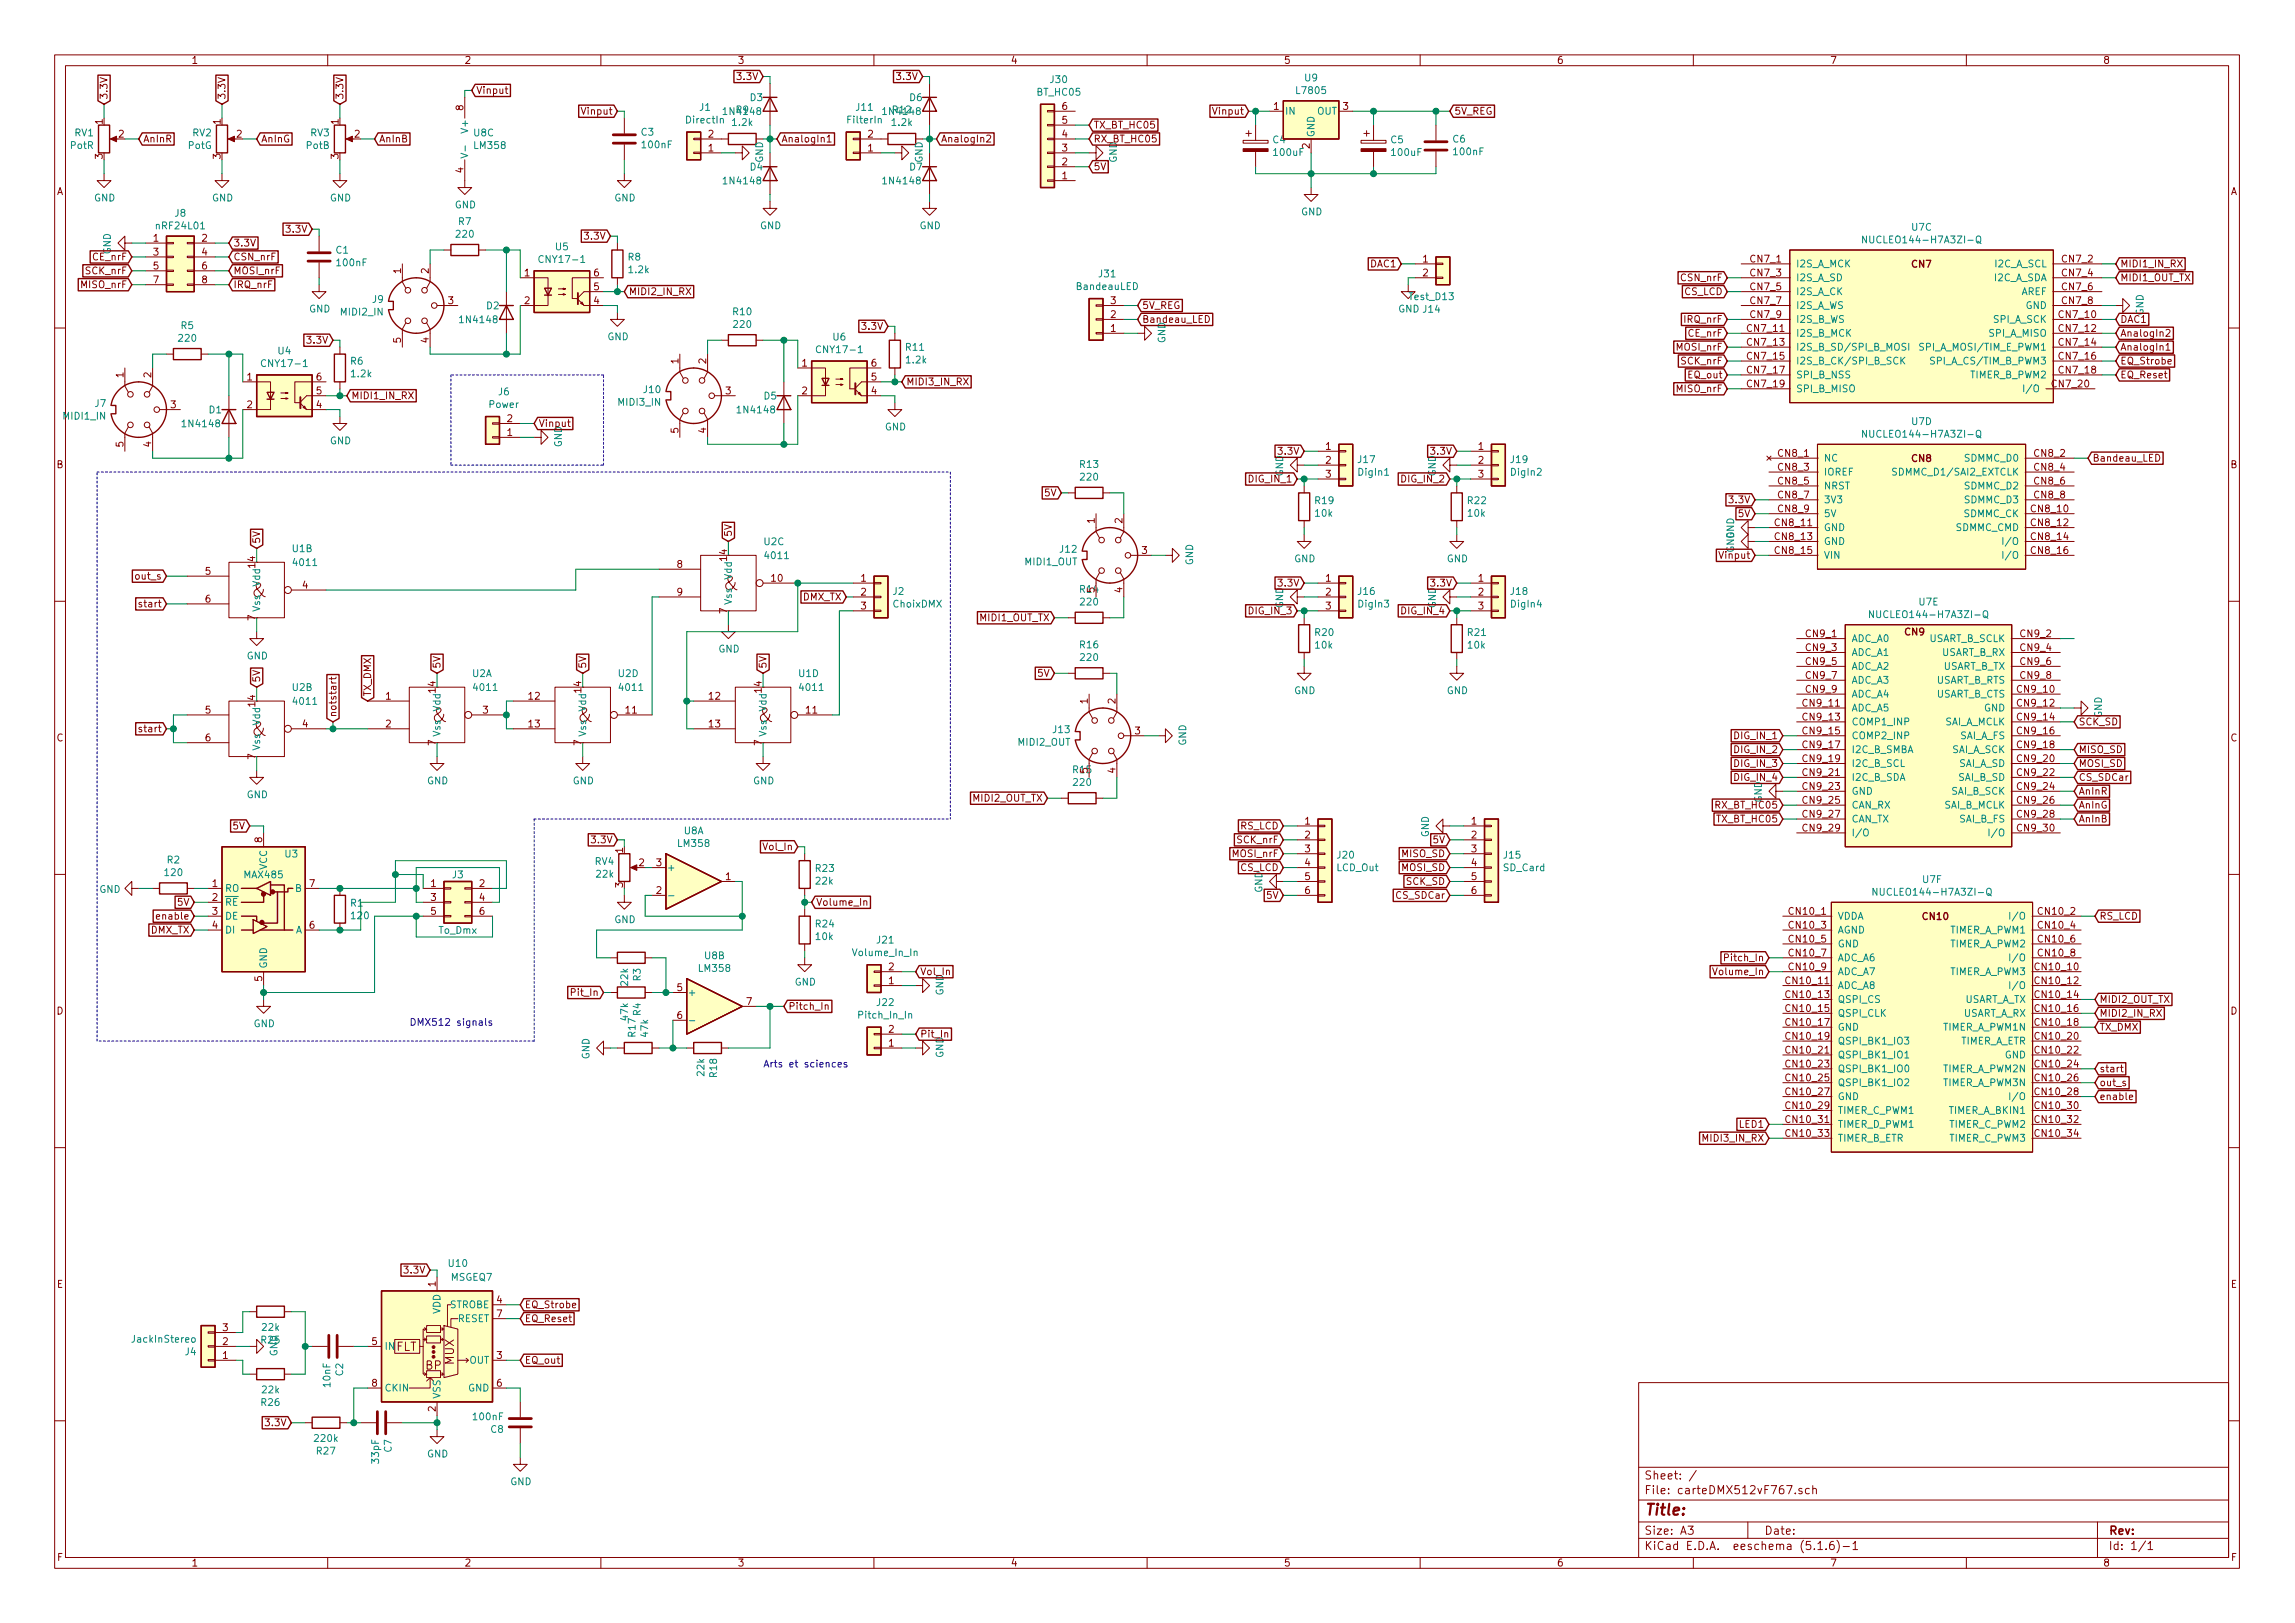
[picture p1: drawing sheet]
<svg xmlns="http://www.w3.org/2000/svg" width="420mm" height="297mm" viewBox="0 0 420 297" stroke-linecap="round" stroke-linejoin="round" font-family="sans-serif">
<defs><g id="words">
<g font-size="3.5" fill="#840000">
<text x="46.2" y="109.3">&amp;</text>
<text x="132.6" y="108.1">&amp;</text>
<text x="46.2" y="134.7">&amp;</text>
<text x="79.2" y="132.2">&amp;</text>
<text x="105.9" y="132.2">&amp;</text>
<text x="138.9" y="132.2">&amp;</text>
</g>
<text font-size="2.8" fill="#840000" x="301" y="277.3">Title:</text>
<g font-size="2.1" fill="#840000">
<text x="72.5" y="247.2">FLT</text>
<text x="77.9" y="250.7">BP</text>
<text x="83.1" y="249.8" transform="rotate(-90 83.1 249.8)">MUX</text>
<text x="301" y="273.5">File: carteDMX512vF767.sch</text>
<text x="301" y="270.8">Sheet: /</text>
<text x="301" y="280.9">Size: A3</text>
<text x="323" y="280.9">Date:</text>
<text x="386" y="280.9">Rev:</text>
<text x="301" y="283.7">KiCad E.D.A. eeschema (5.1.6)-1</text>
<text x="386" y="283.7">Id: 1/1</text>
</g>
<g font-size="1.8" fill="#840000">
<text x="35" y="11.7">1</text>
<text x="85" y="11.7">2</text>
<text x="135" y="11.7">3</text>
<text x="185" y="11.7">4</text>
<text x="235" y="11.7">5</text>
<text x="285" y="11.7">6</text>
<text x="335" y="11.7">7</text>
<text x="385" y="11.7">8</text>
<text x="87.1" y="17.2">Vinput</text>
<text x="135.3" y="14.6">3.3V</text>
<text x="164.5" y="14.6">3.3V</text>
<text x="18.8" y="22.7" transform="rotate(-90 18.8 22.7)">1</text>
<text x="19.7" y="18.3" transform="rotate(-90 19.7 18.3)">3.3V</text>
<text x="40.4" y="22.7" transform="rotate(-90 40.4 22.7)">1</text>
<text x="41.3" y="18.3" transform="rotate(-90 41.3 18.3)">3.3V</text>
<text x="62" y="22.7" transform="rotate(-90 62 22.7)">1</text>
<text x="62.9" y="18.3" transform="rotate(-90 62.9 18.3)">3.3V</text>
<text x="84.8" y="20.2" transform="rotate(-90 84.8 20.2)">8</text>
<text x="106.7" y="21">Vinput</text>
<text x="194.5" y="22.6">5</text>
<text x="194.5" y="20.1">6</text>
<text x="200.2" y="23.5">TX_BT_HC05</text>
<text x="222.3" y="21">Vinput</text>
<text x="233.2" y="20.1">1</text>
<text x="245.9" y="20.1">3</text>
<text x="266.2" y="21">5V_REG</text>
<text x="18.8" y="29.1" transform="rotate(-90 18.8 29.1)">3</text>
<text x="21.7" y="25.2">2</text>
<text x="26.2" y="26.1">AnInR</text>
<text x="40.4" y="29.1" transform="rotate(-90 40.4 29.1)">3</text>
<text x="43.3" y="25.2">2</text>
<text x="47.8" y="26.1">AnInG</text>
<text x="62" y="29.1" transform="rotate(-90 62 29.1)">3</text>
<text x="64.9" y="25.2">2</text>
<text x="69.4" y="26.1">AnInB</text>
<text x="129.7" y="27.7">1</text>
<text x="129.7" y="25.2">2</text>
<text x="143" y="26.1">AnalogIn1</text>
<text x="158.9" y="27.7">1</text>
<text x="158.9" y="25.2">2</text>
<text x="172.2" y="26.1">AnalogIn2</text>
<text x="194.5" y="27.7">3</text>
<text x="194.5" y="25.2">4</text>
<text x="200.2" y="26.1">RX_BT_HC05</text>
<text x="204.5" y="29.8" transform="rotate(-90 204.5 29.8)">GND</text>
<text x="239.8" y="27.2" transform="rotate(-90 239.8 27.2)">2</text>
<text x="10.4" y="35.7">A</text>
<text x="84.8" y="31.6" transform="rotate(-90 84.8 31.6)">4</text>
<text x="194.5" y="32.8">1</text>
<text x="194.5" y="30.3">2</text>
<text x="200.2" y="31.2">5V</text>
<text x="408.4" y="35.7">A</text>
<text x="17" y="47.7">CE_nrF</text>
<text x="20.3" y="46.6" transform="rotate(-90 20.3 46.6)">GND</text>
<text x="28.1" y="44.2">1</text>
<text x="28.1" y="46.8">3</text>
<text x="37" y="44.2">2</text>
<text x="37" y="46.8">4</text>
<text x="42.7" y="47.7">CSN_nrF</text>
<text x="42.7" y="45.1">3.3V</text>
<text x="52.7" y="42.6">3.3V</text>
<text x="107.3" y="43.9">3.3V</text>
<text x="15" y="52.7">MISO_nrF</text>
<text x="15.8" y="50.2">SCK_nrF</text>
<text x="28.1" y="49.3">5</text>
<text x="28.1" y="51.9">7</text>
<text x="37" y="49.3">6</text>
<text x="37" y="51.9">8</text>
<text x="42.7" y="52.7">IRQ_nrF</text>
<text x="42.7" y="50.2">MOSI_nrF</text>
<text x="73.4" y="50" transform="rotate(-90 73.4 50)">1</text>
<text x="78.5" y="50" transform="rotate(-90 78.5 50)">2</text>
<text x="96" y="50.6">1</text>
<text x="108.7" y="53.1">5</text>
<text x="108.7" y="50.6">6</text>
<text x="250.9" y="48.9">DAC1</text>
<text x="260.5" y="48">1</text>
<text x="260.5" y="50.6">2</text>
<text x="307.9" y="51.5">CSN_nrF</text>
<text x="320.5" y="48">CN7_1</text>
<text x="320.5" y="50.6">CN7_3</text>
<text x="320.5" y="53.1">CN7_5</text>
<text x="350" y="49">CN7</text>
<text x="377.6" y="48">CN7_2</text>
<text x="377.6" y="50.6">CN7_4</text>
<text x="377.6" y="53.1">CN7_6</text>
<text x="388.1" y="48.9">MIDI1_IN_RX</text>
<text x="388.1" y="51.5">MIDI1_OUT_TX</text>
<text x="82.1" y="55.7">3</text>
<text x="96" y="55.7">2</text>
<text x="108.7" y="55.7">4</text>
<text x="115.1" y="54">MIDI2_IN_RX</text>
<text x="203.4" y="58.2">2</text>
<text x="203.4" y="55.7">3</text>
<text x="209.1" y="56.6">5V_REG</text>
<text x="209.1" y="59.1">Bandeau_LED</text>
<text x="308.4" y="54">CS_LCD</text>
<text x="308.5" y="59.1">IRQ_nrF</text>
<text x="320.5" y="55.7">CN7_7</text>
<text x="320.5" y="58.2">CN7_9</text>
<text x="377.1" y="58.2">CN7_10</text>
<text x="377.6" y="55.7">CN7_8</text>
<text x="388.1" y="59.1">DAC1</text>
<text x="56.5" y="62.9">3.3V</text>
<text x="73.4" y="62.7" transform="rotate(-90 73.4 62.7)">5</text>
<text x="78.5" y="62.7" transform="rotate(-90 78.5 62.7)">4</text>
<text x="158.1" y="60.4">3.3V</text>
<text x="203.4" y="60.7">1</text>
<text x="307.1" y="64.2">MOSI_nrF</text>
<text x="309.1" y="61.6">CE_nrF</text>
<text x="320" y="60.7">CN7_11</text>
<text x="320" y="63.3">CN7_13</text>
<text x="320" y="65.8">CN7_15</text>
<text x="377.1" y="60.7">CN7_12</text>
<text x="377.1" y="63.3">CN7_14</text>
<text x="377.1" y="65.8">CN7_16</text>
<text x="388.1" y="61.6">AnalogIn2</text>
<text x="388.1" y="64.2">AnalogIn1</text>
<text x="22.6" y="69.1" transform="rotate(-90 22.6 69.1)">1</text>
<text x="27.7" y="69.1" transform="rotate(-90 27.7 69.1)">2</text>
<text x="45.2" y="69.6">1</text>
<text x="57.9" y="69.6">6</text>
<text x="124.2" y="66.6" transform="rotate(-90 124.2 66.6)">1</text>
<text x="129.3" y="66.6" transform="rotate(-90 129.3 66.6)">2</text>
<text x="146.8" y="67.1">1</text>
<text x="159.5" y="69.6">5</text>
<text x="159.5" y="67.1">6</text>
<text x="165.9" y="70.5">MIDI3_IN_RX</text>
<text x="307.1" y="71.8">MISO_nrF</text>
<text x="307.9" y="66.7">SCK_nrF</text>
<text x="309.1" y="69.3">EQ_out</text>
<text x="320" y="68.4">CN7_17</text>
<text x="320" y="70.9">CN7_19</text>
<text x="375.8" y="70.9">CN7_20</text>
<text x="377.1" y="68.4">CN7_18</text>
<text x="388.1" y="66.7">EQ_Strobe</text>
<text x="388.1" y="69.3">EQ_Reset</text>
<text x="31.3" y="74.7">3</text>
<text x="45.2" y="74.7">2</text>
<text x="57.9" y="74.7">4</text>
<text x="57.9" y="72.2">5</text>
<text x="64.3" y="73.1">MIDI1_IN_RX</text>
<text x="92.9" y="77.3">2</text>
<text x="132.9" y="72.2">3</text>
<text x="146.8" y="72.2">2</text>
<text x="159.5" y="72.2">4</text>
<text x="22.6" y="81.8" transform="rotate(-90 22.6 81.8)">5</text>
<text x="27.7" y="81.8" transform="rotate(-90 27.7 81.8)">4</text>
<text x="92.9" y="79.8">1</text>
<text x="98.6" y="78.1">Vinput</text>
<text x="124.2" y="79.3" transform="rotate(-90 124.2 79.3)">5</text>
<text x="129.3" y="79.3" transform="rotate(-90 129.3 79.3)">4</text>
<text x="234.3" y="83.2">3.3V</text>
<text x="242.7" y="82.3">1</text>
<text x="262.3" y="83.2">3.3V</text>
<text x="270.7" y="82.3">1</text>
<text x="325.6" y="83.6">CN8_1</text>
<text x="372.5" y="83.6">CN8_2</text>
<text x="10.4" y="85.7">B</text>
<text x="228.8" y="88.3">DIG_IN_1</text>
<text x="242.7" y="84.9">2</text>
<text x="242.7" y="87.4">3</text>
<text x="256.8" y="88.3">DIG_IN_2</text>
<text x="270.7" y="84.9">2</text>
<text x="270.7" y="87.4">3</text>
<text x="325.6" y="86.1">CN8_3</text>
<text x="325.6" y="88.7">CN8_5</text>
<text x="350" y="84.5">CN8</text>
<text x="372.5" y="86.1">CN8_4</text>
<text x="372.5" y="88.7">CN8_6</text>
<text x="383.1" y="84.5">Bandeau_LED</text>
<text x="408.4" y="85.7">B</text>
<text x="191.4" y="90.8">5V</text>
<text x="200.4" y="95.8" transform="rotate(-90 200.4 95.8)">1</text>
<text x="205.5" y="95.8" transform="rotate(-90 205.5 95.8)">2</text>
<text x="316.9" y="92.1">3.3V</text>
<text x="318.4" y="94.7">5V</text>
<text x="325.6" y="91.2">CN8_7</text>
<text x="325.6" y="93.8">CN8_9</text>
<text x="372" y="93.8">CN8_10</text>
<text x="372.5" y="91.2">CN8_8</text>
<text x="47.6" y="99.6" transform="rotate(-90 47.6 99.6)">5V</text>
<text x="134" y="98.3" transform="rotate(-90 134 98.3)">5V</text>
<text x="209.1" y="101.4">3</text>
<text x="317.5" y="101.2" transform="rotate(-90 317.5 101.2)">GND</text>
<text x="325.1" y="96.3">CN8_11</text>
<text x="325.1" y="98.8">CN8_13</text>
<text x="325.1" y="101.4">CN8_15</text>
<text x="372" y="96.3">CN8_12</text>
<text x="372" y="98.8">CN8_14</text>
<text x="372" y="101.4">CN8_16</text>
<text x="25" y="106.1">out_s</text>
<text x="37.6" y="105.2">5</text>
<text x="46.7" y="103.9" transform="rotate(-90 46.7 103.9)">14</text>
<text x="55.4" y="107.7">4</text>
<text x="124" y="103.9">8</text>
<text x="133.1" y="102.6" transform="rotate(-90 133.1 102.6)">14</text>
<text x="141.3" y="106.5">10</text>
<text x="157.6" y="106.5">1</text>
<text x="234.3" y="107.4">3.3V</text>
<text x="242.7" y="106.5">1</text>
<text x="262.3" y="107.4">3.3V</text>
<text x="270.7" y="106.5">1</text>
<text x="315" y="102.3">Vinput</text>
<text x="25.9" y="111.2">start</text>
<text x="37.6" y="110.3">6</text>
<text x="46.7" y="113.5" transform="rotate(-90 46.7 113.5)">7</text>
<text x="124" y="109">9</text>
<text x="133.1" y="112.3" transform="rotate(-90 133.1 112.3)">7</text>
<text x="147" y="109.9">DMX_TX</text>
<text x="157.6" y="109">2</text>
<text x="157.6" y="111.5">3</text>
<text x="179.6" y="113.7">MIDI1_OUT_TX</text>
<text x="200.4" y="108.5" transform="rotate(-90 200.4 108.5)">5</text>
<text x="205.5" y="108.5" transform="rotate(-90 205.5 108.5)">4</text>
<text x="228.8" y="112.4">DIG_IN_3</text>
<text x="242.7" y="109">2</text>
<text x="242.7" y="111.5">3</text>
<text x="256.8" y="112.4">DIG_IN_4</text>
<text x="270.7" y="109">2</text>
<text x="270.7" y="111.5">3</text>
<text x="330.7" y="116.6">CN9_1</text>
<text x="330.7" y="119.2">CN9_3</text>
<text x="348.8" y="116.3">CN9</text>
<text x="370" y="116.6">CN9_2</text>
<text x="370" y="119.2">CN9_4</text>
<text x="47.6" y="125" transform="rotate(-90 47.6 125)">5V</text>
<text x="80.6" y="122.4" transform="rotate(-90 80.6 122.4)">5V</text>
<text x="107.3" y="122.4" transform="rotate(-90 107.3 122.4)">5V</text>
<text x="140.3" y="122.4" transform="rotate(-90 140.3 122.4)">5V</text>
<text x="190.1" y="123.9">5V</text>
<text x="330.7" y="121.7">CN9_5</text>
<text x="330.7" y="124.2">CN9_7</text>
<text x="370" y="121.7">CN9_6</text>
<text x="370" y="124.2">CN9_8</text>
<text x="37.6" y="130.6">5</text>
<text x="46.7" y="129.3" transform="rotate(-90 46.7 129.3)">14</text>
<text x="61.6" y="131.3" transform="rotate(-90 61.6 131.3)">notstart</text>
<text x="67.9" y="127.5" transform="rotate(-90 67.9 127.5)">TX_DMX</text>
<text x="70.6" y="128.1">1</text>
<text x="79.8" y="126.7" transform="rotate(-90 79.8 126.7)">14</text>
<text x="88.4" y="130.6">3</text>
<text x="96.8" y="128.1">12</text>
<text x="106.4" y="126.7" transform="rotate(-90 106.4 126.7)">14</text>
<text x="114.6" y="130.6">11</text>
<text x="129.8" y="128.1">12</text>
<text x="139.4" y="126.7" transform="rotate(-90 139.4 126.7)">14</text>
<text x="147.6" y="130.6">11</text>
<text x="199.1" y="128.8" transform="rotate(-90 199.1 128.8)">1</text>
<text x="204.2" y="128.8" transform="rotate(-90 204.2 128.8)">2</text>
<text x="330.2" y="129.3">CN9_11</text>
<text x="330.2" y="131.9">CN9_13</text>
<text x="330.7" y="126.8">CN9_9</text>
<text x="369.5" y="126.8">CN9_10</text>
<text x="369.5" y="129.3">CN9_12</text>
<text x="369.5" y="131.9">CN9_14</text>
<text x="10.4" y="135.7">C</text>
<text x="25.9" y="134">start</text>
<text x="37.6" y="135.7">6</text>
<text x="55.4" y="133.1">4</text>
<text x="70.6" y="133.1">2</text>
<text x="79.8" y="136.4" transform="rotate(-90 79.8 136.4)">7</text>
<text x="96.8" y="133.1">13</text>
<text x="106.4" y="136.4" transform="rotate(-90 106.4 136.4)">7</text>
<text x="129.8" y="133.1">13</text>
<text x="139.4" y="136.4" transform="rotate(-90 139.4 136.4)">7</text>
<text x="207.8" y="134.4">3</text>
<text x="317.7" y="137.8">DIG_IN_2</text>
<text x="317.7" y="135.3">DIG_IN_1</text>
<text x="330.2" y="134.4">CN9_15</text>
<text x="330.2" y="136.9">CN9_17</text>
<text x="369.5" y="134.4">CN9_16</text>
<text x="369.5" y="136.9">CN9_18</text>
<text x="380.5" y="132.8">SCK_SD</text>
<text x="380.5" y="137.8">MISO_SD</text>
<text x="408.4" y="135.7">C</text>
<text x="46.7" y="138.9" transform="rotate(-90 46.7 138.9)">7</text>
<text x="199.1" y="141.5" transform="rotate(-90 199.1 141.5)">5</text>
<text x="204.2" y="141.5" transform="rotate(-90 204.2 141.5)">4</text>
<text x="317.7" y="142.9">DIG_IN_4</text>
<text x="317.7" y="140.4">DIG_IN_3</text>
<text x="330.2" y="139.5">CN9_19</text>
<text x="330.2" y="142">CN9_21</text>
<text x="369.5" y="139.5">CN9_20</text>
<text x="369.5" y="142">CN9_22</text>
<text x="380.5" y="142.9">CS_SDCar</text>
<text x="380.5" y="140.4">MOSI_SD</text>
<text x="178.3" y="146.7">MIDI2_OUT_TX</text>
<text x="314.3" y="148">RX_BT_HC05</text>
<text x="322.6" y="146.9" transform="rotate(-90 322.6 146.9)">GND</text>
<text x="330.2" y="144.6">CN9_23</text>
<text x="330.2" y="147.1">CN9_25</text>
<text x="330.2" y="149.6">CN9_27</text>
<text x="369.5" y="144.6">CN9_24</text>
<text x="369.5" y="147.1">CN9_26</text>
<text x="369.5" y="149.6">CN9_28</text>
<text x="380.5" y="145.5">AnInR</text>
<text x="380.5" y="148">AnInG</text>
<text x="42.8" y="151.8">5V</text>
<text x="48" y="154.2" transform="rotate(-90 48 154.2)">8</text>
<text x="108.6" y="154.3">3.3V</text>
<text x="140" y="155.6">Vol_In</text>
<text x="226.6" y="154.3">SCK_nrF</text>
<text x="227.1" y="151.8">RS_LCD</text>
<text x="238.9" y="150.9">1</text>
<text x="238.9" y="153.5">2</text>
<text x="238.9" y="156">3</text>
<text x="262.5" y="154.3">5V</text>
<text x="269.4" y="150.9">1</text>
<text x="269.4" y="153.5">2</text>
<text x="269.4" y="156">3</text>
<text x="314.5" y="150.5">TX_BT_HC05</text>
<text x="330.2" y="152.2">CN9_29</text>
<text x="369.5" y="152.2">CN9_30</text>
<text x="380.5" y="150.5">AnInB</text>
<text x="114" y="156.1" transform="rotate(-90 114 156.1)">1</text>
<text x="117" y="158.5">2</text>
<text x="120.2" y="158.5">3</text>
<text x="132.9" y="161.1">1</text>
<text x="225.8" y="156.9">MOSI_nrF</text>
<text x="227.1" y="159.4">CS_LCD</text>
<text x="238.9" y="158.5">4</text>
<text x="238.9" y="161.1">5</text>
<text x="256.7" y="156.9">MISO_SD</text>
<text x="256.7" y="159.4">MOSI_SD</text>
<text x="257.5" y="162">SCK_SD</text>
<text x="269.4" y="158.5">4</text>
<text x="269.4" y="161.1">5</text>
<text x="32.6" y="165.8">5V</text>
<text x="38.9" y="162.3">1</text>
<text x="38.9" y="164.9">2</text>
<text x="38.9" y="167.4">3</text>
<text x="56.7" y="162.3">7</text>
<text x="78.9" y="162.3">1</text>
<text x="78.9" y="164.9">3</text>
<text x="78.9" y="167.4">5</text>
<text x="87.8" y="162.3">2</text>
<text x="87.8" y="164.9">4</text>
<text x="87.8" y="167.4">6</text>
<text x="114" y="162.4" transform="rotate(-90 114 162.4)">3</text>
<text x="120.2" y="163.6">2</text>
<text x="149.4" y="165.8">Volume_In</text>
<text x="231.1" y="163.4" transform="rotate(-90 231.1 163.4)">GND</text>
<text x="232" y="164.5">5V</text>
<text x="238.9" y="163.6">6</text>
<text x="255.8" y="164.5">CS_SDCar</text>
<text x="269.4" y="163.6">6</text>
<text x="327.7" y="167.4">CN10_1</text>
<text x="373.3" y="167.4">CN10_2</text>
<text x="27.6" y="170.9">DMX_TX</text>
<text x="29.2" y="168.3">enable</text>
<text x="38.9" y="170">4</text>
<text x="56.7" y="170">6</text>
<text x="327.7" y="170">CN10_3</text>
<text x="327.7" y="172.5">CN10_5</text>
<text x="352.1" y="168.4">CN10</text>
<text x="373.3" y="170">CN10_4</text>
<text x="373.3" y="172.5">CN10_6</text>
<text x="384.3" y="168.3">RS_LCD</text>
<text x="48" y="179.6" transform="rotate(-90 48 179.6)">5</text>
<text x="162.7" y="177.6">2</text>
<text x="168.4" y="178.5">Vol_In</text>
<text x="314.1" y="178.5">Volume_In</text>
<text x="316.2" y="175.9">Pitch_In</text>
<text x="327.7" y="175">CN10_7</text>
<text x="327.7" y="177.6">CN10_9</text>
<text x="372.8" y="177.6">CN10_10</text>
<text x="373.3" y="175">CN10_8</text>
<text x="10.4" y="185.7">D</text>
<text x="104.9" y="182.3">Pit_In</text>
<text x="124" y="181.4">5</text>
<text x="136.7" y="183.9">7</text>
<text x="144.3" y="184.8">Pitch_In</text>
<text x="162.7" y="180.1">1</text>
<text x="172.7" y="182.2" transform="rotate(-90 172.7 182.2)">GND</text>
<text x="327.2" y="180.1">CN10_11</text>
<text x="327.2" y="182.7">CN10_13</text>
<text x="327.2" y="185.2">CN10_15</text>
<text x="372.8" y="180.1">CN10_12</text>
<text x="372.8" y="182.7">CN10_14</text>
<text x="372.8" y="185.2">CN10_16</text>
<text x="384.3" y="183.6">MIDI2_OUT_TX</text>
<text x="408.4" y="185.7">D</text>
<text x="124" y="186.5">6</text>
<text x="162.7" y="191.6">1</text>
<text x="162.7" y="189">2</text>
<text x="168.4" y="189.9">Pit_In</text>
<text x="327.2" y="187.7">CN10_17</text>
<text x="327.2" y="190.3">CN10_19</text>
<text x="372.8" y="187.7">CN10_18</text>
<text x="372.8" y="190.3">CN10_20</text>
<text x="384.3" y="188.6">TX_DMX</text>
<text x="384.3" y="186.1">MIDI2_IN_RX</text>
<text x="172.7" y="193.6" transform="rotate(-90 172.7 193.6)">GND</text>
<text x="327.2" y="192.8">CN10_21</text>
<text x="327.2" y="195.4">CN10_23</text>
<text x="327.2" y="197.9">CN10_25</text>
<text x="372.8" y="192.8">CN10_22</text>
<text x="372.8" y="195.4">CN10_24</text>
<text x="372.8" y="197.9">CN10_26</text>
<text x="384.3" y="196.3">start</text>
<text x="327.2" y="200.4">CN10_27</text>
<text x="327.2" y="203">CN10_29</text>
<text x="372.8" y="200.4">CN10_28</text>
<text x="372.8" y="203">CN10_30</text>
<text x="384.3" y="198.8">out_s</text>
<text x="384.3" y="201.3">enable</text>
<text x="312.1" y="209">MIDI3_IN_RX</text>
<text x="318.5" y="206.4">LED1</text>
<text x="327.2" y="205.5">CN10_31</text>
<text x="327.2" y="208.1">CN10_33</text>
<text x="372.8" y="205.5">CN10_32</text>
<text x="372.8" y="208.1">CN10_34</text>
<text x="74.3" y="233.1">3.3V</text>
<text x="10.4" y="235.7">E</text>
<text x="79.8" y="235.5" transform="rotate(-90 79.8 235.5)">1</text>
<text x="91" y="238.5">4</text>
<text x="96" y="239.4">EQ_Strobe</text>
<text x="408.4" y="235.7">E</text>
<text x="40.8" y="243.6">3</text>
<text x="91" y="241.1">7</text>
<text x="96" y="242">EQ_Reset</text>
<text x="40.8" y="248.7">1</text>
<text x="40.8" y="246.2">2</text>
<text x="68.1" y="246.2">5</text>
<text x="91" y="248.7">3</text>
<text x="96" y="249.6">EQ_out</text>
<text x="68.1" y="253.8">8</text>
<text x="91" y="253.8">6</text>
<text x="48.9" y="261">3.3V</text>
<text x="79.8" y="258.3" transform="rotate(-90 79.8 258.3)">2</text>
<text x="10.5" y="285.7">F</text>
<text x="35" y="286.7">1</text>
<text x="85" y="286.7">2</text>
<text x="135" y="286.7">3</text>
<text x="185" y="286.7">4</text>
<text x="235" y="286.7">5</text>
<text x="285" y="286.7">6</text>
<text x="335" y="286.7">7</text>
<text x="385" y="286.7">8</text>
<text x="408.5" y="285.7">F</text>
</g>
<g font-size="1.8" fill="#008484">
<text x="189.9" y="17.5">BT_HC05</text>
<text x="192.4" y="15.2">J30</text>
<text x="237.5" y="17.2">L7805</text>
<text x="238.9" y="14.9">U9</text>
<text x="85.7" y="24" transform="rotate(-90 85.7 24)">V+</text>
<text x="125.8" y="22.6">DirectIn</text>
<text x="128.1" y="20.3">J1</text>
<text x="132.7" y="21">1N4148</text>
<text x="134.2" y="23">1.2k</text>
<text x="134.8" y="20.7">R9</text>
<text x="137.4" y="18.5">D3</text>
<text x="155.3" y="22.6">FilterIn</text>
<text x="156.8" y="20.3">J11</text>
<text x="162" y="21">1N4148</text>
<text x="163.4" y="23">1.2k</text>
<text x="163.4" y="20.7">R12</text>
<text x="166.6" y="18.5">D6</text>
<text x="235.2" y="21">IN</text>
<text x="241.1" y="21">OUT</text>
<text x="12.9" y="27.3">PotR</text>
<text x="13.7" y="25">RV1</text>
<text x="34.5" y="27.3">PotG</text>
<text x="35.3" y="25">RV2</text>
<text x="56.1" y="27.3">PotB</text>
<text x="56.9" y="25">RV3</text>
<text x="86.8" y="25">U8C</text>
<text x="86.9" y="27.3">LM358</text>
<text x="117.4" y="24.8">C3</text>
<text x="117.7" y="27.1">100nF</text>
<text x="139.7" y="29.8" transform="rotate(-90 139.7 29.8)">GND</text>
<text x="168.9" y="29.8" transform="rotate(-90 168.9 29.8)">GND</text>
<text x="233.1" y="26.2">C4</text>
<text x="233.3" y="28.5">100uF</text>
<text x="240.7" y="25.2" transform="rotate(-90 240.7 25.2)">GND</text>
<text x="254.7" y="26.2">C5</text>
<text x="254.9" y="28.5">100uF</text>
<text x="266" y="26.1">C6</text>
<text x="266.3" y="28.4">100nF</text>
<text x="132.7" y="33.7">1N4148</text>
<text x="137.4" y="31.2">D4</text>
<text x="162" y="33.7">1N4148</text>
<text x="166.6" y="31.2">D7</text>
<text x="17.2" y="36.9">GND</text>
<text x="28.8" y="42">nRF24L01</text>
<text x="32.1" y="39.7">J8</text>
<text x="38.8" y="36.9">GND</text>
<text x="60.4" y="36.9">GND</text>
<text x="83.3" y="38.1">GND</text>
<text x="84" y="41.2">R7</text>
<text x="112.5" y="36.9">GND</text>
<text x="139.1" y="41.9">GND</text>
<text x="168.4" y="41.9">GND</text>
<text x="238.2" y="39.4">GND</text>
<text x="61.5" y="46.4">C1</text>
<text x="83.6" y="43.5">220</text>
<text x="101.8" y="45.8">U5</text>
<text x="115" y="47.7">R8</text>
<text x="342.3" y="44.5">NUCLEO144-H7A3ZI-Q</text>
<text x="350" y="42.2">U7C</text>
<text x="61.8" y="48.7">100nF</text>
<text x="99.2" y="48.1">CNY17-1</text>
<text x="115.2" y="50">1.2k</text>
<text x="197.2" y="53.1">BandeauLED</text>
<text x="201.2" y="50.8">J31</text>
<text x="328.8" y="48.9">I2S_A_MCK</text>
<text x="328.8" y="51.5">I2S_A_SD</text>
<text x="365.1" y="51.5">I2C_A_SDA</text>
<text x="365.3" y="48.9">I2C_A_SCL</text>
<text x="56.6" y="57.2">GND</text>
<text x="62.5" y="57.7">MIDI2_IN</text>
<text x="68.2" y="55.4">J9</text>
<text x="84.5" y="59.1">1N4148</text>
<text x="89.1" y="56.6">D2</text>
<text x="134.3" y="57.7">R10</text>
<text x="256" y="57.2">GND J14</text>
<text x="258.1" y="54.9">Test_D13</text>
<text x="328.8" y="54">I2S_A_CK</text>
<text x="328.8" y="56.6">I2S_A_WS</text>
<text x="328.8" y="59.1">I2S_B_WS</text>
<text x="365" y="59.1">SPI_A_SCK</text>
<text x="370" y="54">AREF</text>
<text x="370.9" y="56.6">GND</text>
<text x="392.4" y="57.7" transform="rotate(-90 392.4 57.7)">GND</text>
<text x="32.8" y="62.5">220</text>
<text x="33.2" y="60.2">R5</text>
<text x="51" y="64.9">U4</text>
<text x="111.2" y="62.3">GND</text>
<text x="134.4" y="60">220</text>
<text x="150" y="64.6">CNY17-1</text>
<text x="152.6" y="62.3">U6</text>
<text x="165.9" y="64.2">R11</text>
<text x="213.4" y="62.8" transform="rotate(-90 213.4 62.8)">GND</text>
<text x="328.8" y="61.6">I2S_B_MCK</text>
<text x="328.8" y="64.2">I2S_B_SD/SPI_B_MOSI</text>
<text x="352.2" y="64.2">SPI_A_MOSI/TIM_E_PWM1</text>
<text x="364.2" y="61.6">SPI_A_MISO</text>
<text x="48.4" y="67.2">CNY17-1</text>
<text x="64.2" y="66.7">R6</text>
<text x="64.4" y="69">1.2k</text>
<text x="117.9" y="71.9">J10</text>
<text x="166" y="66.5">1.2k</text>
<text x="328.8" y="66.7">I2S_B_CK/SPI_B_SCK</text>
<text x="328.8" y="69.3">SPI_B_NSS</text>
<text x="328.8" y="71.8">SPI_B_MISO</text>
<text x="354.2" y="66.7">SPI_A_CS/TIM_B_PWM3</text>
<text x="360.8" y="69.3">TIMER_B_PWM2</text>
<text x="371.2" y="71.8">I/O</text>
<text x="11.7" y="76.8">MIDI1_IN</text>
<text x="17.4" y="74.5">J7</text>
<text x="38.3" y="75.7">D1</text>
<text x="89.6" y="74.7">Power</text>
<text x="91.3" y="72.4">J6</text>
<text x="113.3" y="74.3">MIDI3_IN</text>
<text x="135.3" y="75.7">1N4148</text>
<text x="139.9" y="73.1">D5</text>
<text x="350" y="77.8">U7D</text>
<text x="33.7" y="78.2">1N4148</text>
<text x="60.4" y="81.3">GND</text>
<text x="102.9" y="81.9" transform="rotate(-90 102.9 81.9)">GND</text>
<text x="162" y="78.8">GND</text>
<text x="342.3" y="80.1">NUCLEO144-H7A3ZI-Q</text>
<text x="197.8" y="85.6">R13</text>
<text x="197.9" y="87.9">220</text>
<text x="234.9" y="87.2" transform="rotate(-90 234.9 87.2)">GND</text>
<text x="248.7" y="84.7">J17</text>
<text x="248.8" y="87.1">DigIn1</text>
<text x="262.9" y="87.2" transform="rotate(-90 262.9 87.2)">GND</text>
<text x="276.6" y="84.7">J19</text>
<text x="276.7" y="87.1">DigIn2</text>
<text x="333.9" y="84.5">NC</text>
<text x="333.9" y="87">IOREF</text>
<text x="333.9" y="89.6">NRST</text>
<text x="347.3" y="87">SDMMC_D1/SAI2_EXTCLK</text>
<text x="359.8" y="84.5">SDMMC_D0</text>
<text x="359.8" y="89.6">SDMMC_D2</text>
<text x="240.8" y="92.3">R19</text>
<text x="240.9" y="94.6">10k</text>
<text x="268.8" y="92.3">R22</text>
<text x="268.8" y="94.6">10k</text>
<text x="333.9" y="92.1">3V3</text>
<text x="333.9" y="94.7">5V</text>
<text x="359.5" y="94.7">SDMMC_CK</text>
<text x="359.8" y="92.1">SDMMC_D3</text>
<text x="53.6" y="101.1">U1B</text>
<text x="139.9" y="99.8">U2C</text>
<text x="194.1" y="101.2">J12</text>
<text x="317.5" y="98.6" transform="rotate(-90 317.5 98.6)">GND</text>
<text x="333.9" y="97.2">GND</text>
<text x="333.9" y="99.7">GND</text>
<text x="358" y="97.2">SDMMC_CMD</text>
<text x="367.4" y="99.7">I/O</text>
<text x="47.6" y="107.3" transform="rotate(-90 47.6 107.3)">Vdd</text>
<text x="53.9" y="103.6">4011</text>
<text x="134" y="106" transform="rotate(-90 134 106)">Vdd</text>
<text x="140.2" y="102.3">4011</text>
<text x="187.7" y="103.5">MIDI1_OUT</text>
<text x="218.4" y="103.5" transform="rotate(-90 218.4 103.5)">GND</text>
<text x="236.9" y="102.9">GND</text>
<text x="264.9" y="102.9">GND</text>
<text x="333.9" y="102.3">VIN</text>
<text x="367.4" y="102.3">I/O</text>
<text x="47.6" y="112.1" transform="rotate(-90 47.6 112.1)">Vss</text>
<text x="134" y="110.8" transform="rotate(-90 134 110.8)">Vss</text>
<text x="163.5" y="108.9">J2</text>
<text x="163.6" y="111.2">ChoixDMX</text>
<text x="197.8" y="108.5">R14</text>
<text x="197.9" y="110.8">220</text>
<text x="234.9" y="111.3" transform="rotate(-90 234.9 111.3)">GND</text>
<text x="248.7" y="108.9">J16</text>
<text x="248.8" y="111.2">DigIn3</text>
<text x="262.9" y="111.3" transform="rotate(-90 262.9 111.3)">GND</text>
<text x="276.6" y="108.9">J18</text>
<text x="276.7" y="111.2">DigIn4</text>
<text x="343.5" y="113.1">NUCLEO144-H7A3ZI-Q</text>
<text x="351.4" y="110.8">U7E</text>
<text x="131.5" y="119.4">GND</text>
<text x="197.8" y="118.7">R16</text>
<text x="240.8" y="116.4">R20</text>
<text x="240.9" y="118.7">10k</text>
<text x="268.8" y="116.4">R21</text>
<text x="268.8" y="118.7">10k</text>
<text x="338.9" y="117.5">ADC_A0</text>
<text x="353" y="117.5">USART_B_SCLK</text>
<text x="45.2" y="120.7">GND</text>
<text x="86.5" y="123.9">U2A</text>
<text x="113.3" y="123.9">U2D</text>
<text x="146.3" y="123.9">U1D</text>
<text x="197.9" y="121">220</text>
<text x="338.9" y="120.1">ADC_A1</text>
<text x="338.9" y="122.6">ADC_A2</text>
<text x="338.9" y="125.1">ADC_A3</text>
<text x="354.3" y="125.1">USART_B_RTS</text>
<text x="355.4" y="120.1">USART_B_RX</text>
<text x="355.6" y="122.6">USART_B_TX</text>
<text x="53.6" y="126.5">U2B</text>
<text x="53.9" y="129">4011</text>
<text x="80.6" y="130.1" transform="rotate(-90 80.6 130.1)">Vdd</text>
<text x="86.9" y="126.5">4011</text>
<text x="107.3" y="130.1" transform="rotate(-90 107.3 130.1)">Vdd</text>
<text x="113.6" y="126.5">4011</text>
<text x="140.3" y="130.1" transform="rotate(-90 140.3 130.1)">Vdd</text>
<text x="146.6" y="126.5">4011</text>
<text x="236.9" y="127">GND</text>
<text x="264.9" y="127">GND</text>
<text x="338.9" y="130.2">ADC_A5</text>
<text x="338.9" y="127.7">ADC_A4</text>
<text x="354.3" y="127.7">USART_B_CTS</text>
<text x="363.2" y="130.2">GND</text>
<text x="384.8" y="131.4" transform="rotate(-90 384.8 131.4)">GND</text>
<text x="47.6" y="137.5" transform="rotate(-90 47.6 137.5)">Vss</text>
<text x="47.6" y="132.7" transform="rotate(-90 47.6 132.7)">Vdd</text>
<text x="80.6" y="134.9" transform="rotate(-90 80.6 134.9)">Vss</text>
<text x="107.3" y="134.9" transform="rotate(-90 107.3 134.9)">Vss</text>
<text x="140.3" y="134.9" transform="rotate(-90 140.3 134.9)">Vss</text>
<text x="186.4" y="136.5">MIDI2_OUT</text>
<text x="192.8" y="134.2">J13</text>
<text x="217.2" y="136.5" transform="rotate(-90 217.2 136.5)">GND</text>
<text x="338.9" y="132.8">COMP1_INP</text>
<text x="338.9" y="135.3">COMP2_INP</text>
<text x="338.9" y="137.8">I2C_B_SMBA</text>
<text x="355.9" y="132.8">SAI_A_MCLK</text>
<text x="357.3" y="137.8">SAI_A_SCK</text>
<text x="358.7" y="135.3">SAI_A_FS</text>
<text x="78.2" y="143.5">GND</text>
<text x="104.9" y="143.5">GND</text>
<text x="137.9" y="143.5">GND</text>
<text x="196.5" y="141.5">R15</text>
<text x="196.6" y="143.8">220</text>
<text x="338.9" y="140.4">I2C_B_SCL</text>
<text x="338.9" y="142.9">I2C_B_SDA</text>
<text x="358.5" y="140.4">SAI_A_SD</text>
<text x="358.5" y="142.9">SAI_B_SD</text>
<text x="45.2" y="146.1">GND</text>
<text x="338.9" y="145.5">GND</text>
<text x="338.9" y="148">CAN_RX</text>
<text x="355.9" y="148">SAI_B_MCLK</text>
<text x="357.3" y="145.5">SAI_B_SCK</text>
<text x="124.3" y="155">LM358</text>
<text x="125.2" y="152.7">U8A</text>
<text x="261.6" y="153.2" transform="rotate(-90 261.6 153.2)">GND</text>
<text x="338.9" y="150.5">CAN_TX</text>
<text x="338.9" y="153.1">I/O</text>
<text x="358.7" y="150.5">SAI_B_FS</text>
<text x="364.8" y="153.1">I/O</text>
<text x="30.3" y="160.3">120</text>
<text x="30.6" y="158">R2</text>
<text x="44.8" y="160.7">MAX485</text>
<text x="48.9" y="159.2" transform="rotate(-90 48.9 159.2)">VCC</text>
<text x="52.2" y="156.9">U3</text>
<text x="82.9" y="160.7">J3</text>
<text x="109" y="158.3">RV4</text>
<text x="109.2" y="160.6">22k</text>
<text x="122" y="159.4">+</text>
<text x="149.4" y="159.6">R23</text>
<text x="149.4" y="161.9">22k</text>
<text x="244.7" y="159.4">LCD_Out</text>
<text x="244.9" y="157.1">J20</text>
<text x="275.3" y="159.4">SD_Card</text>
<text x="275.4" y="157.1">J15</text>
<text x="352" y="161.6">U7F</text>
<text x="18.2" y="163.4">GND</text>
<text x="41.1" y="163.2">RO</text>
<text x="41.1" y="165.8">RE</text>
<text x="54.1" y="163.2">B</text>
<text x="64.2" y="165.9">R1</text>
<text x="344.2" y="163.9">NUCLEO144-H7A3ZI-Q</text>
<text x="41.1" y="168.3">DE</text>
<text x="41.1" y="170.9">DI</text>
<text x="54.1" y="170.9">A</text>
<text x="64.4" y="168.2">120</text>
<text x="80.3" y="170.9">To_Dmx</text>
<text x="112.5" y="168.9">GND</text>
<text x="149.4" y="169.7">R24</text>
<text x="149.4" y="172">10k</text>
<text x="160.6" y="172.7">J21</text>
<text x="336.4" y="168.3">VDDA</text>
<text x="336.4" y="170.9">AGND</text>
<text x="336.4" y="173.4">GND</text>
<text x="356.9" y="170.9">TIMER_A_PWM1</text>
<text x="356.9" y="173.4">TIMER_A_PWM2</text>
<text x="368.6" y="168.3">I/O</text>
<text x="48.9" y="177.3" transform="rotate(-90 48.9 177.3)">GND</text>
<text x="117.3" y="179.5" transform="rotate(-90 117.3 179.5)">R3</text>
<text x="128.1" y="177.9">LM358</text>
<text x="129.1" y="175.6">U8B</text>
<text x="156.3" y="175">Volume_In_In</text>
<text x="336.4" y="175.9">ADC_A6</text>
<text x="336.4" y="178.5">ADC_A7</text>
<text x="356.9" y="178.5">TIMER_A_PWM3</text>
<text x="368.6" y="175.9">I/O</text>
<text x="115" y="180.4" transform="rotate(-90 115 180.4)">22k</text>
<text x="117.3" y="185.9" transform="rotate(-90 117.3 185.9)">R4</text>
<text x="125.9" y="182.3">+</text>
<text x="145.5" y="180.4">GND</text>
<text x="160.6" y="184.1">J22</text>
<text x="336.4" y="181">ADC_A8</text>
<text x="336.4" y="183.6">QSPI_CS</text>
<text x="359.4" y="183.6">USART_A_TX</text>
<text x="368.6" y="181">I/O</text>
<text x="46.4" y="188">GND</text>
<text x="115" y="186.7" transform="rotate(-90 115 186.7)">47k</text>
<text x="116.4" y="189.7" transform="rotate(-90 116.4 189.7)">R17</text>
<text x="118.7" y="189.7" transform="rotate(-90 118.7 189.7)">47k</text>
<text x="157.4" y="186.4">Pitch_In_In</text>
<text x="336.4" y="186.1">QSPI_CLK</text>
<text x="336.4" y="188.6">GND</text>
<text x="336.4" y="191.2">QSPI_BK1_IO3</text>
<text x="355.7" y="188.6">TIMER_A_PWM1N</text>
<text x="358.7" y="191.2">TIMER_A_ETR</text>
<text x="359.2" y="186.1">USART_A_RX</text>
<text x="107.9" y="193.9" transform="rotate(-90 107.9 193.9)">GND</text>
<text x="129" y="196.9" transform="rotate(-90 129 196.9)">22k</text>
<text x="131.3" y="197.1" transform="rotate(-90 131.3 197.1)">R18</text>
<text x="336.4" y="193.7">QSPI_BK1_IO1</text>
<text x="336.4" y="196.3">QSPI_BK1_IO0</text>
<text x="355.7" y="196.3">TIMER_A_PWM2N</text>
<text x="367.1" y="193.7">GND</text>
<text x="336.4" y="198.8">QSPI_BK1_IO2</text>
<text x="336.4" y="201.3">GND</text>
<text x="336.4" y="203.9">TIMER_C_PWM1</text>
<text x="355.7" y="198.8">TIMER_A_PWM3N</text>
<text x="356.9" y="203.9">TIMER_A_BKIN1</text>
<text x="368.6" y="201.3">I/O</text>
<text x="336.4" y="206.4">TIMER_D_PWM1</text>
<text x="336.4" y="209">TIMER_B_ETR</text>
<text x="356.9" y="206.4">TIMER_C_PWM2</text>
<text x="356.9" y="209">TIMER_C_PWM3</text>
<text x="82.2" y="231.9">U10</text>
<text x="82.3" y="239.4">STROBE</text>
<text x="82.6" y="234.4">MSGEQ7</text>
<text x="24.5" y="245.7">JackInStereo</text>
<text x="47.9" y="245.9">R25</text>
<text x="48.1" y="243.6">22k</text>
<text x="80.6" y="240.5" transform="rotate(-90 80.6 240.5)">VDD</text>
<text x="83.8" y="242">RESET</text>
<text x="33.9" y="248">J4</text>
<text x="50.8" y="248.2" transform="rotate(-90 50.8 248.2)">GND</text>
<text x="62.8" y="251.8" transform="rotate(-90 62.8 251.8)">C2</text>
<text x="70.4" y="247.1">IN</text>
<text x="85.9" y="249.6">OUT</text>
<text x="47.9" y="257.3">R26</text>
<text x="48.1" y="255">22k</text>
<text x="60.5" y="253.8" transform="rotate(-90 60.5 253.8)">10nF</text>
<text x="70.4" y="254.7">CKIN</text>
<text x="80.6" y="256.1" transform="rotate(-90 80.6 256.1)">VSS</text>
<text x="85.7" y="254.7">GND</text>
<text x="57.7" y="263.9">220k</text>
<text x="86.8" y="259.9">100nF</text>
<text x="89.9" y="262.2">C8</text>
<text x="58" y="266.2">R27</text>
<text x="69.4" y="267.8" transform="rotate(-90 69.4 267.8)">33pF</text>
<text x="71.7" y="265.7" transform="rotate(-90 71.7 265.7)">C7</text>
<text x="78.2" y="266.7">GND</text>
<text x="93.4" y="271.8">GND</text>
</g>
<g font-size="1.8" fill="#0000c2">
<text x="74.9" y="187.7">DMX512 signals</text>
<text x="139.7" y="195.4">Arts et sciences</text>
</g>
</g></defs>
<g fill="none" stroke="#840000" stroke-width=".18">
<path d="M10 10h400v277h-400zM12 12h396v273.1h-396zM60 10v2M85.1 17.8v3.8M92.5 16.3h.5M92.7 15.8v1.1l.3 .2M110 10v2M141 15.3v7.6M160 10v2M170.2 15.3v7.6M210 10v2M260 10v2"/>
<path d="M310 10v2M360 10v2M19 31.8v1.3h1.3l-1.3 1.2-1.2-1.2h1.2M20.6 25.4h1M40.6 31.8v1.3h1.3l-1.3 1.2-1.2-1.2h1.2M42.2 25.4h1M62.2 31.8v1.3h1.3l-1.3 1.2-1.2-1.2h1.2M63.8 25.4h1M85.1 29.2v5.1h1.3l-1.3 1.3-1.3-1.3h1.3M114.3 31.8v1.3h1.3l-1.3 1.2-1.3-1.2h1.3M114.3 21.6v2.8M114.3 26.5v2.7"/>
<path d="M127 25.3h1.3v.3h-1.3zM127 27.8h1.3v.3h-1.3zM128.3 28h3.8M128.3 25.4h5M134.6 28h1.3v-1.3l1.3 1.3-1.3 1.2v-1.2M141 36.9v1.2h1.2l-1.2 1.3-1.3-1.3h1.3M141 28v7.6M151.4 25.1l.4-.4v1.3M151.4 26h.8M156.2 25.3h1.3v.3h-1.3zM156.2 27.8h1.3v.3h-1.3zM157.5 28h3.8"/>
<path d="M157.5 25.4h5.1M163.8 28h1.3v-1.3l1.3 1.3-1.3 1.2v-1.2M170.2 36.9v1.2h1.2l-1.2 1.3-1.3-1.3h1.3M170.2 28v7.6M180.6 24.9l.5-.2 .3 .4-.8 .9h.8M191.8 22.8h1.2v.2h-1.2zM191.8 20.2h1.2v.3h-1.2zM191.8 25.3h1.2v.3h-1.2zM191.8 30.4h1.2v.2h-1.2zM191.8 32.9h1.2v.3h-1.2zM191.8 27.8h1.2v.3h-1.2zM193 28h3.8"/>
<path d="M193 25.4h3.8M193 33.1h3.8M193 30.5h3.8M193 22.9h3.8M193 20.4h3.8M199.4 28h1.3v-1.3l1.2 1.3-1.2 1.2v-1.2M227.6 25.7h4.6v.5h-4.6zM228.1 24.4h1M228.6 23.9v1M229.9 22.9v2.8M229.9 27.7v2.8M232.4 20.4h2.5"/>
<path d="M240 34.3v1.3h1.3l-1.3 1.3-1.2-1.3h1.2M240 25.4v2.6M245.1 20.4h2.5M249.2 25.7h4.5v.5h-4.5zM249.7 24.4h1M250.2 23.9v1M251.5 22.9v2.8M251.5 27.7v2.8M262.9 22.9v2.8M262.9 27.7v2.8M22.9 44.5v-1.3l-1.3 1.3 1.3 1.3v-1.3h1.2M26.7 44.5h3.8"/>
<path d="M26.7 47h3.8M26.7 49.6h3.8M26.7 52.1h3.8M30.5 52h1.2v.2h-1.2zM30.5 49.4h1.2v.3h-1.2zM30.5 44.4h1.2v.2h-1.2zM30.5 46.9h1.2v.3h-1.2zM34.3 52h1.3v.2h-1.3zM34.3 49.4h1.3v.3h-1.3zM34.3 44.4h1.3v.2h-1.3zM34.3 46.9h1.3v.3h-1.3zM35.6 44.5h3.8"/>
<path d="M35.6 47h3.8M35.6 49.6h3.8M35.6 52.1h3.8M58.4 52.1v1.3h1.3l-1.3 1.2-1.3-1.2h1.3M58.4 43.2v2.8M58.4 48v2.8M73.7 48.3v3.3l.6 1.1M74.3 59.1l-.6 1.1v3.3M78.1 59.1l.6 1.1v3.3M78.7 48.3v3.3l-.6 1.1M80 55.9h3.8M81.3 45.8h1.2"/>
<path d="M87.6 45.8h1.3M92.7 53.4v7.6M95.2 50.8h5.1v3.3M100.3 54v1.9h-5.1M102.2 53.9h1.3l-.4 .1v-.2l.4 .1M102.2 52.9h1.3l-.4 .1v-.3l.4 .2M105.8 54.8l1.1 1.1h3.6M106.3 55.5l.3-.2 .2 .5zM110.5 50.8h-5.7v3.8h1M110.5 53.4h-3.6l-1.1 1.1M113 57.2v1.3h1.3l-1.3 1.2-1.2-1.2h1.2M113 44.5v1.3"/>
<path d="M113 50.8v1.3M200.7 55.8h1.2v.2h-1.2zM200.7 58.3h1.2v.3h-1.2zM201.9 55.9h3.8M201.9 58.5h3.8M220.7 57.7a.64 .64 0 0 1 .7 .7 .64 .64 0 0 1-.7 .6zM257.8 52.1v1.3h1.3l-1.3 1.2-1.3-1.2h1.3M259.1 50.8h3.8M259.1 48.3h3.8M262.9 50.7h1.3v.3h-1.3zM262.9 48.2h1.3v.2h-1.3zM318.8 55.9h9"/>
<path d="M318.8 53.4h9M318.8 50.8h9M318.8 58.5h9M318.8 48.3h9M375.8 55.9h9M375.8 53.4h9M375.8 50.8h9M375.8 58.5h9M375.8 48.3h9M387.3 55.9h1.3v-1.3l1.3 1.3-1.3 1.3v-1.3M10 60h2M22.9 67.3v3.3l.6 1.2"/>
<path d="M23.5 78.1l-.6 1.2v3.3M27.3 78.1l.6 1.2v3.3M27.9 67.3v3.3l-.6 1.2M29.2 75h3.8M30.5 64.8h1.2M36.8 64.8h1.3M41.9 72.4v7.6M44.4 69.9h5.1v3.3M49.5 73.1v1.9h-5.1M51.4 72.9h1.3l-.4 .2v-.3l.4 .1M51.4 71.9h1.3l-.4 .1v-.2l.4 .1M55 73.8l1.1 1.2h3.6"/>
<path d="M55.5 74.6l.3-.3 .2 .5zM59.7 69.9h-5.7v3.8h1M59.7 72.4h-3.6l-1.1 1.2M62.2 76.2v1.3h1.3l-1.3 1.3-1.2-1.3h1.2M62.2 63.5v1.3M62.2 69.9v1.3M90.2 77.4h1.2v.2h-1.2zM90.2 79.9h1.2v.3h-1.2zM91.4 77.5h3.8M103.9 77.2h.5M104.1 76.8v1.1l.3 .2M124.5 64.8v3.3l.6 1.2"/>
<path d="M125.1 75.6l-.6 1.1v3.3M128.9 75.6l.6 1.1v3.3M129.5 64.8v3.3l-.6 1.2M130.8 72.4h3.8M132.1 62.3h1.2M138.4 62.3h1.3M143.5 69.9v7.6M146 67.3h5.1v3.3M151.1 70.5v1.9h-5.1M153 70.4h1.3l-.4 .1v-.2l.4 .1M153 69.4h1.3l-.4 .1v-.2l.4 .1M156.6 71.3l1.1 1.1h3.6"/>
<path d="M157.1 72l.3-.2 .2 .5zM161.3 67.3h-5.7v3.9h1M161.3 69.9h-3.6l-1.1 1.1M163.8 73.7v1.3h1.3l-1.3 1.2-1.2-1.2h1.2M163.8 61v1.3M163.8 67.3v1.3M200.7 60.9h1.2v.2h-1.2zM201.9 61h3.8M208.3 61h1.2v-1.3l1.3 1.3-1.3 1.3v-1.3M318.8 71.2h9M318.8 61h9M318.8 63.5h9"/>
<path d="M318.8 66.1h9M318.8 68.6h9M374.5 71.2h9M375.8 61h9M375.8 63.5h9M375.8 66.1h9M375.8 68.6h9M396.5 60.4l.5-.1 .3 .3-.8 1h.8M396.5 63.2l.4-.4v1.3M396.5 64.1h.8M396.9 66.2l.6-.1v-.3h-.4l-.2 .2 .1 .6h.5M408 60h2"/>
<path d="M91.4 80h3.8M97.8 80h1.3v-1.2l1.2 1.2-1.2 1.3v-1.3M195.6 90.2h1.2M200.7 94v3.3l.6 1.2M201.9 90.2h1.3M205.7 94v3.3l-.6 1.2M237.5 85.1v-1.2l-1.3 1.2 1.3 1.3v-1.3h1.3M238.8 97.8v1.3h1.2l-1.2 1.3-1.3-1.3h1.3M238.8 88.9v1.3M238.8 95.3v1.3M241.3 82.6h3.8M241.3 85.1h3.8"/>
<path d="M241.3 87.7h3.8M245.1 87.5h1.3v.3h-1.3zM245.1 82.5h1.3v.2h-1.3zM245.1 85h1.3v.3h-1.3zM265.4 85.1v-1.2l-1.2 1.2 1.2 1.3v-1.3h1.3M266.7 97.8v1.3h1.3l-1.3 1.3-1.3-1.3h1.3M266.7 88.9v1.3M266.7 95.3v1.3M269.2 82.6h3.8M269.2 85.1h3.8M269.2 87.7h3.8M273 87.5h1.3v.3h-1.3z"/>
<path d="M273 82.5h1.3v.2h-1.3zM273 85h1.3v.3h-1.3zM320 99.1v-1.3l-1.2 1.3 1.2 1.3v-1.3h1.3M320 96.6v-1.3l-1.2 1.3 1.2 1.2v-1.2h1.3M323.5 83.5l.7 .7M323.8 83.9h9M323.8 94h9M323.8 96.6h9M323.8 99.1h9M323.8 86.4h9M323.8 88.9h9M323.8 91.5h9"/>
<path d="M324.2 83.5l-.7 .7M370.7 83.9h9M370.7 94h9M370.7 96.6h9M370.7 99.1h9M370.7 86.4h9M370.7 88.9h9M370.7 91.5h9M394.7 83.1a.64 .64 0 0 1 .7 .7 .64 .64 0 0 1-.7 .6zM10 110h2M34.3 105.4h7.6M34.3 110.5h7.6"/>
<path d="M41.9 102.9h10.2v10.2h-10.2zM47 115.6v1.3h1.3l-1.3 1.2-1.3-1.2h1.3M53.3 108h6.4M120.6 109.3h7.7M120.6 104.2h7.7M128.3 101.6h10.1v10.2h-10.1zM133.3 114.3v1.3h1.3l-1.3 1.3-1.2-1.3h1.2M139.7 106.7h6.3M156.2 106.7h3.8M156.2 109.3h3.8M156.2 111.8h3.8M160 111.7h1.3v.2h-1.3z"/>
<path d="M160 106.6h1.3v.2h-1.3zM160 109.1h1.3v.3h-1.3zM195.6 113.1h1.2M201.3 104.8l-.6 1.2v3.3M201.9 113.1h1.3M205.1 104.8l.6 1.2v3.3M207 101.6h3.8M213.4 101.6h1.2v-1.2l1.3 1.2-1.3 1.3v-1.3M237.5 109.3v-1.3l-1.3 1.3 1.3 1.2v-1.2h1.3M238.8 113.1v1.2M238.8 119.4v1.3M241.3 106.7h3.8"/>
<path d="M241.3 109.3h3.8M241.3 111.8h3.8M245.1 111.7h1.3v.2h-1.3zM245.1 106.6h1.3v.2h-1.3zM245.1 109.1h1.3v.3h-1.3zM265.4 109.3v-1.3l-1.2 1.3 1.2 1.2v-1.2h1.3M266.7 113.1v1.2M266.7 119.4v1.3M269.2 106.7h3.8M269.2 109.3h3.8M269.2 111.8h3.8M273 111.7h1.3v.2h-1.3z"/>
<path d="M273 106.6h1.3v.2h-1.3zM273 109.1h1.3v.3h-1.3zM323.8 101.6h9M328.9 116.9h9M328.9 119.4h9M368.2 116.9h9M368.2 119.4h9M370.7 101.6h9M408 110h2M34.3 130.8h7.6M34.3 135.9h7.6M41.9 128.3h10.2v10.2h-10.2z"/>
<path d="M53.3 133.4h6.4M60.7 124.6v.3l.2 .1M60.7 123.9v.5M61.5 123.9l-.2 .3h-1.1M67.3 128.3h7.6M67.3 133.4h7.6M74.9 125.8h10.2v10.1h-10.2zM80 138.5v1.2h1.3l-1.3 1.3-1.3-1.3h1.3M86.4 130.8h6.3M94 128.3h7.6M94 133.4h7.6M101.6 125.8h10.2v10.1h-10.2z"/>
<path d="M106.7 138.5v1.2h1.2l-1.2 1.3-1.3-1.3h1.3M113 130.8h6.4M127 128.3h7.6M127 133.4h7.6M134.6 125.8h10.2v10.1h-10.2zM139.7 138.5v1.2h1.3l-1.3 1.3-1.3-1.3h1.3M146 130.8h6.4M195.6 123.2h1.2M199.4 127v3.3l.6 1.2M200 137.8l-.6 1.2v3.3M201.9 123.2h1.3M203.8 137.8l.7 1.2v3.3"/>
<path d="M204.5 127v3.3l-.7 1.2M205.7 134.7h3.8M212.1 134.7h1.3v-1.3l1.2 1.3-1.2 1.2v-1.2M238.8 122v1.2h1.2l-1.2 1.3-1.3-1.3h1.3M266.7 122v1.2h1.3l-1.3 1.3-1.3-1.3h1.3M328.9 134.7h9M328.9 127h9M328.9 129.6h9M328.9 132.1h9M328.9 137.2h9M328.9 139.7h9M328.9 122h9"/>
<path d="M328.9 124.5h9M368.2 134.7h9M368.2 127h9M368.2 129.6h9M368.2 132.1h9M368.2 137.2h9M368.2 139.7h9M368.2 122h9M368.2 124.5h9M379.7 129.6h1.3v-1.3l1.3 1.3-1.3 1.2v-1.2M47 141v1.3h1.3l-1.3 1.2-1.3-1.2h1.3M48.3 152.4v2.6"/>
<path d="M115.8 158.8h1M119.4 158.8h2.5M147.3 156.2v1.3M194.3 146.1h1.3M200.7 146.1h1.2M237.5 151.2h3.8M237.5 153.7h3.8M237.5 156.2h3.8M237.5 158.8h3.8M241.3 158.7h1.3v.2h-1.3zM241.3 153.6h1.3v.2h-1.3zM241.3 151h1.3v.3h-1.3z"/>
<path d="M241.3 156.1h1.3v.3h-1.3zM264.2 151.2v-1.3l-1.3 1.3 1.3 1.2v-1.2h1.2M268 151.2h3.8M268 153.7h3.8M268 156.2h3.8M268 158.8h3.8M271.8 158.7h1.2v.2h-1.2zM271.8 153.6h1.2v.2h-1.2zM271.8 151h1.2v.3h-1.2zM271.8 156.1h1.2v.3h-1.2zM325.1 144.8v-1.3l-1.3 1.3 1.3 1.3v-1.3h1.3M328.9 142.3h9"/>
<path d="M328.9 144.8h9M328.9 147.4h9M328.9 149.9h9M328.9 152.4h9M368.2 142.3h9M368.2 144.8h9M368.2 147.4h9M368.2 149.9h9M368.2 152.4h9M10 160h2M24.1 162.6v-1.3l-1.2 1.3 1.2 1.3v-1.3h1.3M27.9 162.6h1.3"/>
<path d="M34.3 162.6h1.3M38.1 162.6h2.5M38.1 165.1h2.5M38.1 167.7h2.5M38.1 170.2h2.5M48.3 177.8v2.6M49.5 162h.1M55.9 162.6h2.5M55.9 170.2h2.5M62.2 162.6v1.3M62.2 168.9v1.3M77.5 162.6h3.8"/>
<path d="M77.5 165.1h3.8M77.5 167.7h3.8M81.3 167.5h1.2v.3h-1.2zM81.3 162.5h1.2v.2h-1.2zM81.3 165h1.2v.3h-1.2zM85.1 167.5h1.3v.3h-1.3zM85.1 162.5h1.3v.2h-1.3zM85.1 165h1.3v.3h-1.3zM86.4 162.6h3.8M86.4 165.1h3.8M86.4 167.7h3.8M111.8 175.3h1.2"/>
<path d="M114.3 163.9v1.2h1.3l-1.3 1.3-1.3-1.3h1.3M118.1 175.3h1.3M119.4 163.9h2.5M132.1 161.3h2.5M147.3 175.3v1.3h1.3l-1.3 1.2-1.3-1.2h1.3M147.3 162.6v1.3M147.3 166.4v1.3M147.3 172.8v1.2M158.1 165l.2-.1h.3l.1 .8M160 177.7h1.3v.3h-1.3zM161.3 177.8h3.8M233.7 161.3v-1.2l-1.3 1.2 1.3 1.3v-1.3h1.2"/>
<path d="M237.5 161.3h3.8M237.5 163.9h3.8M241.3 161.2h1.3v.3h-1.3zM241.3 163.7h1.3v.3h-1.3zM268 161.3h3.8M268 163.9h3.8M271.8 161.2h1.2v.3h-1.2zM271.8 163.7h1.2v.3h-1.2zM313.5 177.1l.5 1.3 .4-1.3M326.4 167.7h9M326.4 170.2h9M326.4 177.8h9"/>
<path d="M326.4 172.8h9M326.4 175.3h9M372 167.7h9M372 170.2h9M372 177.8h9M372 172.8h9M372 175.3h9M408 160h2M48.3 182.9v1.3h1.2l-1.2 1.3-1.3-1.3h1.3M110.5 191.8v-1.3l-1.3 1.3 1.3 1.3v-1.3h1.3M111.8 181.6h1.2M113 191.8h1.3"/>
<path d="M118.1 181.6h1.3M119.4 191.8h1.2M123.2 181.6h2.5M123.2 186.7h2.5M125.7 191.8h1.3M132.1 191.8h1.2M135.9 184.2h2.5M151.1 184l.2-.1 .3 .1v.7M160 180.2h1.3v.3h-1.3zM160 189.1h1.3v.3h-1.3zM160 191.7h1.3v.2h-1.3zM161.3 180.4h3.8"/>
<path d="M161.3 191.8h3.8M161.3 189.3h3.8M167.6 180.4h1.3v-1.3l1.3 1.3-1.3 1.2v-1.2M167.6 191.8h1.3v-1.3l1.3 1.3-1.3 1.3v-1.3M173 189.1l.2-.1h.3v.8M326.4 180.4h9M326.4 182.9h9M326.4 185.5h9M326.4 188h9M326.4 190.5h9M326.4 193.1h9M326.4 195.6h9"/>
<path d="M326.4 198.2h9M372 180.4h9M372 182.9h9M372 185.5h9M372 188h9M372 190.5h9M372 193.1h9M372 195.6h9M372 198.2h9M388.2 195.3h.5M388.4 194.9v1.1l.3 .2M10 210h2"/>
<path d="M326.4 200.7h9M326.4 203.2h9M326.4 205.8h9M326.4 208.3h9M372 200.7h9M372 203.2h9M372 205.8h9M372 208.3h9M389.8 200.8l.6-.1v-.2l-.4-.1-.2 .2 .1 .6h.5M408 210h2M80 233.7v2.6M82.5 238.8h-.6v3.9"/>
<path d="M90.2 238.8h2.5M104.8 238.9l.6-.1v-.2l-.4-.1-.2 .2 .1 .6h.5M38.1 243.7h1.3v.3h-1.3zM38.1 248.8h1.3v.3h-1.3zM38.1 246.3h1.3v.2h-1.3zM39.4 246.4h3.8M39.4 249h3.8M39.4 243.9h3.8M45.7 246.4h1.3v-1.3l1.3 1.3-1.3 1.3v-1.3M45.7 251.5h1.3M45.7 240.1h1.3M52.1 251.5h1.2"/>
<path d="M52.1 240.1h1.2M57.1 246.4h2.8M62 246.4h2.8M67.3 246.4h2.5M67.3 254h2.5M72.3 245.1h4.5v2.6h-4.5zM76.8 246.4h.7M77.5 245.1h.6M77.7 251.2l.3 .3-.3 .3M77.7 244.9l.3 .2-.3 .3M77.7 243l.3 .2-.3 .3M78.1 250.9h2.5v1.2h-2.5z"/>
<path d="M78.1 244.5h2.5v1.3h-2.5zM78.1 242.6h2.5v1.3h-2.5zM78.1 252.8l.6-.7 .7 .7M78.1 243.2h-.6v8.3h.6M78.7 252.1v1.9h-3.8M80 256.6v2.5M80.6 245.1h.7M80.6 251.5h.7M80.6 243.2h.7M80.9 251.2l.3 .3-.3 .3M80.9 243l.3 .2-.3 .3M81.3 242.6l2.5 .6v8.3l-2.5 .6z"/>
<path d="M83.8 241.3h-1.3v1.6M83.8 249h1.9M85.3 248.6l.4 .4M85.7 249l-.4 .3M90.2 249h2.5M90.2 254h2.5M90.2 241.3h2.5M95.2 256.6v2.8M300 253h108v32.1h-108zM10 260h2M55.9 260.4h1.2M62.2 260.4h1.3"/>
<path d="M66 260.4h2.8M70.9 260.4h2.8M80 261.7v1.2h1.3l-1.3 1.3-1.3-1.3h1.3M95.2 266.7v1.3h1.3l-1.3 1.3-1.2-1.3h1.2M95.2 261.4v2.8M300 278.5h108M300 274.5h108M300 268.5h108M309 279.3h1l-.5 .6 .4 .1v.7l-.2 .1-.7-.1M310.5 269.1l-1.2 2M320 278.5v3M328.7 273.3v.1"/>
<path d="M329.9 272.5a.37 .37 0 0 0-.6 .1l.1 .2 .5 .2v.1l-.2 .3-.4-.1M331.2 272.5l-.4-.1-.3 .3 .2 .6h.5M331.9 272.5h.1a.37 .37 0 0 1 .5 .1v.8M331.9 271.9v1.5M384 278.5v6.6M408 260h2M60 285.1v1.9M110 285.1v1.9M160 285.1v1.9M210 285.1v1.9M260 285.1v1.9M300 281.5h108"/>
<path d="M310 285.1v1.9M332.8 282.5l.4-.4v1.5M332.8 283.6h.9M334.3 283.5v.1M335.7 282.1a.59 .59 0 0 0-.8 .6l.1 .8 .2 .1 .5-.1 .1-.5-.1-.3h-.5l-.3 .3M336.3 281.9a1.71 1.71 0 0 1 0 2.3M337.4 283h1.2M339.2 282.5l.4-.4v1.5M339.2 283.6h.9M360 285.1v1.9M392.8 282l-1.3 2M393.2 282.5l.5-.4v1.5"/>
<path d="M393.2 283.6h.9"/>
<circle cx="74.7" cy="58.7" r=".51"/>
<circle cx="74.7" cy="53.1" r=".51"/>
<circle cx="77.7" cy="53.1" r=".51"/>
<circle cx="77.7" cy="58.7" r=".51"/>
<circle cx="79.5" cy="55.9" r=".51"/>
<circle cx="23.9" cy="72.2" r=".51"/>
<circle cx="23.9" cy="77.8" r=".51"/>
<circle cx="26.9" cy="77.8" r=".51"/>
<circle cx="26.9" cy="72.2" r=".51"/>
<circle cx="28.7" cy="75" r=".51"/>
<circle cx="125.5" cy="75.2" r=".51"/>
<circle cx="125.5" cy="69.6" r=".51"/>
<circle cx="128.5" cy="75.2" r=".51"/>
<circle cx="128.5" cy="69.6" r=".51"/>
<circle cx="130.3" cy="72.4" r=".51"/>
<circle cx="201.7" cy="98.8" r=".51"/>
<circle cx="204.7" cy="98.8" r=".51"/>
<circle cx="52.7" cy="108" r=".63"/>
<circle cx="139.1" cy="106.7" r=".63"/>
<circle cx="201.7" cy="104.4" r=".51"/>
<circle cx="204.7" cy="104.4" r=".51"/>
<circle cx="206.5" cy="101.6" r=".51"/>
<circle cx="52.7" cy="133.4" r=".63"/>
<circle cx="85.7" cy="130.8" r=".63"/>
<circle cx="112.4" cy="130.8" r=".63"/>
<circle cx="145.4" cy="130.8" r=".63"/>
<circle cx="200.4" cy="131.9" r=".51"/>
<circle cx="200.4" cy="137.5" r=".51"/>
<circle cx="203.5" cy="137.5" r=".51"/>
<circle cx="203.5" cy="131.9" r=".51"/>
<circle cx="205.2" cy="134.7" r=".51"/>
</g>
<g fill="#ffffc2" stroke="#ffffc2" stroke-width=".18">
<path d="M154.9 24.2h2.6v5h-2.6z"/>
<path d="M245.1 81.3h2.5v7.6h-2.5z"/>
<path d="M271.8 149.9h2.5v15.2h-2.5z"/>
<path d="M81.3 161.3h5.1v7.6h-5.1z"/>
<path d="M273 105.4h2.6v7.7h-2.6z"/>
<path d="M245.1 105.4h2.5v7.7h-2.5z"/>
<path d="M241.3 149.9h2.5v15.2h-2.5z"/>
<path d="M273 81.3h2.6v7.6h-2.6z"/>
<path d="M30.5 43.2h5.1v10.2h-5.1z"/>
<path d="M47 68.6h10.1v7.6h-10.1z"/>
<path d="M97.8 49.6h10.1v7.6h-10.1z"/>
<path d="M148.6 66.1h10.1v7.6h-10.1z"/>
<path d="M40.6 155h15.3v22.8h-15.3z"/>
<path d="M88.9 76.2h2.5v5.1h-2.5z"/>
<path d="M125.7 24.2h2.6v5h-2.6z"/>
<path d="M337.8 114.3h30.5v40.7h-30.5z"/>
<path d="M69.8 236.3h20.4v20.3h-20.4z"/>
<path d="M199.4 54.6h2.5v7.7h-2.5z"/>
<path d="M335.3 165.1h36.8v45.8h-36.8z"/>
<path d="M332.7 81.3h38.1v22.9h-38.1z"/>
<path d="M327.7 45.8h48.2v27.9h-48.2z"/>
<path d="M190.5 19.1h2.5v15.2h-2.5z"/>
<path d="M160 105.4h2.6v7.7h-2.6z"/>
<path d="M36.8 242.6h2.6v7.6h-2.6z"/>
<path d="M125.7 179.1l10.2 5.1-10.2 5.1z"/>
<path d="M121.9 156.2l10.2 5.1-10.2 5.1z"/>
<path d="M234.9 18.5h10.2v6.9h-10.2z"/>
<path d="M262.9 47h2.5v5.1h-2.5z"/>
<path d="M158.7 176.6h2.6v5h-2.6z"/>
<path d="M158.7 188h2.6v5.1h-2.6z"/>
</g>
<g fill="none" stroke="#840000" stroke-width=".25">
<path d="M17.9 13.8h2.3v4.7l-1.2 .6-1.1-.6zM39.5 13.8h2.3v4.7l-1.2 .6-1.1-.6zM61.1 13.8h2.2v4.7l-1.1 .6-1.1-.6zM87 15.4h6.4v2.3h-6.4l-.6-1.2zM105.9 19.2h6.5l.6 1.2-.6 1.1h-6.5zM134.4 12.9h4.7l.6 1.1-.6 1.1h-4.7zM139.7 17.8h2.5M141 17.8l1.2 2.6h-2.5zM163.6 12.9h4.7l.6 1.1-.6 1.1h-4.7zM168.9 17.8h2.5M170.2 17.8l1.2 2.6h-2.5zM190.5 19.1h2.5v15.2h-2.5z"/>
<path d="M221.5 19.2h6.5l.6 1.2-.6 1.1h-6.5zM234.9 18.5h10.2v6.9h-10.2zM266.1 19.2h7.5v2.3h-7.5l-.7-1.1zM18 22.9h2.1v5.1h-2.1zM26 24.3h5.9v2.3h-5.9l-.6-1.2zM39.6 22.9h2.1v5.1h-2.1zM47.6 24.3h5.9v2.3h-5.9l-.6-1.2zM61.2 22.9h2v5.1h-2zM69.2 24.3h5.9v2.3h-5.9l-.6-1.2zM125.7 24.2h2.6v5h-2.6zM133.3 24.4h5.1v2.1h-5.1zM139.7 30.5h2.5"/>
<path d="M141 30.5l1.2 2.6h-2.5zM142.9 24.3h9.9v2.3h-9.9l-.7-1.2zM154.9 24.2h2.6v5h-2.6zM162.6 24.4h5v2.1h-5zM168.9 30.5h2.5M170.2 30.5l1.2 2.6h-2.5zM172.1 24.3h9.9v2.3h-9.9l-.7-1.2zM200 29.4h2.9v2.2h-2.9l-.6-1.1zM200 21.8h12v2.2h-12l-.6-1.1zM200 24.3h12.3v2.3h-12.3l-.6-1.2zM14.3 51h9.2l.6 1.1-.6 1.1h-9.2zM15.2 48.4h8.3l.6 1.2-.6 1.1h-8.3z"/>
<path d="M16.5 45.9h7l.6 1.1-.6 1.1h-7zM30.5 43.2h5.1v10.2h-5.1zM42.5 45.9h8.4v2.2h-8.4l-.6-1.1zM42.5 43.4h4.7v2.2h-4.7l-.6-1.1zM42.5 51h7.8v2.2h-7.8l-.6-1.1zM42.5 48.4h9.2v2.3h-9.2l-.6-1.1zM51.8 40.8h4.7l.6 1.1-.6 1.2h-4.7zM71.1 55.2a5.1 5.1 0 0 1 7.8-3.6 5.1 5.1 0 0 1 0 8.6 5.1 5.1 0 0 1-7.8-3.5M71.2 55.2h.8v1.5h-.8M82.5 44.7h5.1v2.1h-5.1zM91.4 55.9h2.6M92.7 55.9l1.3 2.6h-2.6z"/>
<path d="M97.8 49.6h10.1v7.6h-10.1zM99.7 52.7h1.3l-.7 1.3zM99.7 54h1.3M106.4 42.1h4.7l.7 1.1-.7 1.1h-4.7zM112 45.8h2v5h-2zM114.9 52.3h12.1v2.2h-12.1l-.6-1.1zM157.2 58.6h4.7l.7 1.1-.7 1.1h-4.7zM199.4 54.6h2.5v7.7h-2.5zM208.9 54.8h7.6v2.2h-7.6l-.6-1.1zM208.9 57.3h13.1v2.3h-13.1l-.6-1.1zM250.5 47.2h5.4l.6 1.1-.6 1.1h-5.4zM262.9 47h2.5v5.1h-2.5z"/>
<path d="M307.2 49.7h8.4l.6 1.1-.6 1.2h-8.4zM307.8 57.3h7.8l.6 1.2-.6 1.1h-7.8zM308 52.3h7.6l.6 1.1-.6 1.1h-7.6zM308.6 59.9h7l.6 1.1-.6 1.1h-7zM388 57.3h5.4v2.3h-5.4l-.7-1.1zM388 59.9h9.9v2.2h-9.9l-.7-1.1zM388 47.2h12v2.2h-12l-.7-1.1zM388 49.7h13.4v2.3h-13.4l-.7-1.2zM20.3 74.2a5.1 5.1 0 0 1 7.8-3.5 5.1 5.1 0 0 1 0 8.6 5.1 5.1 0 0 1-7.8-3.6M20.4 74.2h.8v1.5h-.8M31.7 63.8h5.1v2h-5.1zM40.6 75h2.6"/>
<path d="M41.9 75l1.3 2.5h-2.6zM47 68.6h10.1v7.6h-10.1zM48.9 71.8h1.3l-.7 1.3zM48.9 73.1h1.3M55.6 61.1h4.7l.7 1.2-.7 1.1h-4.7zM61.2 64.8h2v5.1h-2zM64.1 71.3h12.1v2.2h-12.1l-.6-1.1zM88.9 76.2h2.5v5.1h-2.5zM98.4 76.4h6.5v2.2h-6.5l-.6-1.1zM121.9 71.7a5.1 5.1 0 0 1 7.8-3.6 5.1 5.1 0 0 1 0 8.6 5.1 5.1 0 0 1-7.8-3.5M122 71.7h.8v1.5h-.8M133.3 61.3h5.1v2h-5.1z"/>
<path d="M142.2 72.4h2.6M143.5 72.4l1.3 2.6h-2.6zM148.6 66.1h10.1v7.6h-10.1zM150.5 69.3h1.3l-.7 1.2zM150.5 70.5h1.3M162.8 62.3h2v5h-2zM165.7 68.8h12.1v2.2h-12.1l-.6-1.1zM306.4 70h9.2l.6 1.2-.6 1.1h-9.2zM306.4 62.4h9.2l.6 1.1-.6 1.2h-9.2zM307.3 65h8.3l.6 1.1-.6 1.1h-8.3zM308.5 67.5h7.1l.6 1.1-.6 1.1h-7.1zM388 65h10.1v2.2h-10.1l-.7-1.1z"/>
<path d="M388 67.5h9.2v2.2h-9.2l-.7-1.1zM388 62.4h9.9v2.3h-9.9l-.7-1.2zM45.9 96.9h2.2v2.8l-1.1 .7-1.1-.7zM132.2 95.6h2.3v2.9l-1.2 .6-1.1-.6zM190.8 89.1h2.9l.6 1.1-.6 1.1h-2.9zM196.8 89.2h5.1v2h-5.1zM228 86.5h8.9l.6 1.2-.6 1.1h-8.9zM233.4 81.5h4.7l.7 1.1-.7 1.1h-4.7zM237.7 90.2h2.1v5.1h-2.1zM245.1 81.3h2.5v7.6h-2.5zM256 86.5h8.8l.6 1.2-.6 1.1h-8.8zM261.4 81.5h4.7l.6 1.1-.6 1.1h-4.7z"/>
<path d="M265.7 90.2h2v5.1h-2zM273 81.3h2.6v7.6h-2.6zM316 90.4h4.7l.6 1.1-.6 1.1h-4.7zM317.8 92.9h2.9l.6 1.1-.6 1.1h-2.9zM382.9 82.7h13.1v2.3h-13.1l-.6-1.1zM24.2 104.3h5.6l.7 1.1-.7 1.2h-5.6zM24.8 109.4h5l.7 1.1-.7 1.1h-5zM78.9 119.7h2.2v2.9l-1.1 .6-1.1-.6zM105.6 119.7h2.2v2.9l-1.1 .6-1.1-.6zM138.6 119.7h2.2v2.9l-1.1 .6-1.1-.6zM146.6 108.1h7.7l.6 1.2-.6 1.1h-7.7zM160 105.4h2.6v7.7h-2.6z"/>
<path d="M178.9 111.9h13.5l.6 1.2-.6 1.1h-13.5zM196.8 112.1h5.1v2h-5.1zM198.1 100.9a5.1 5.1 0 0 1 7.8-3.6 5.1 5.1 0 0 1 0 8.6 5.1 5.1 0 0 1-7.8-3.5M198.2 100.9h.8v1.5h-.8M228 110.7h8.9l.6 1.1-.6 1.1h-8.9zM233.4 105.6h4.7l.7 1.1-.7 1.1h-4.7zM237.7 114.3h2.1v5.1h-2.1zM245.1 105.4h2.5v7.7h-2.5zM256 110.7h8.8l.6 1.1-.6 1.1h-8.8zM261.4 105.6h4.7l.6 1.1-.6 1.1h-4.7zM265.7 114.3h2v5.1h-2zM273 105.4h2.6v7.7h-2.6z"/>
<path d="M314.2 100.5h6.5l.6 1.1-.6 1.2h-6.5zM24.8 132.3h5l.7 1.1-.7 1.1h-5zM45.9 122.3h2.2v2.8l-1.1 .7-1.1-.7zM59.8 123.5h2.3v8l-1.1 .6-1.2-.6zM66.2 120h2.2v7.7l-1.1 .6-1.1-.6zM189.5 122.1h2.9l.6 1.1-.6 1.1h-2.9zM196.8 122.2h5.1v2h-5.1zM196.8 133.9a5.1 5.1 0 0 1 7.9-3.5 5.1 5.1 0 0 1 0 8.5 5.1 5.1 0 0 1-7.9-3.5M197 133.9h.7v1.5h-.7M316.9 138.6h8.9l.6 1.1-.6 1.2h-8.9zM316.9 136.1h8.9l.6 1.1-.6 1.1h-8.9zM316.9 133.5h8.9l.6 1.2-.6 1.1h-8.9z"/>
<path d="M380.4 131h7.7v2.2h-7.7l-.7-1.1zM380.4 136.1h8.6v2.2h-8.6l-.7-1.1zM380.4 138.6h8.6v2.3h-8.6l-.7-1.2zM40.6 155h15.3v22.8h-15.3zM42.2 150h2.9l.6 1.2-.6 1.1h-2.9zM107.7 152.6h4.7l.6 1.1-.6 1.1h-4.7zM113.3 156.2h2v5.1h-2zM121.9 156.2l10.2 5.1-10.2 5.1zM139.2 153.9h6.2l.6 1.1-.6 1.1h-6.2zM146.3 157.5h2v5.1h-2zM177.7 145h13.4l.7 1.1-.7 1.1h-13.4zM195.6 145.1h5.1v2h-5.1z"/>
<path d="M225.1 155.1h9.2l.6 1.1-.6 1.2h-9.2zM226 152.6h8.3l.6 1.1-.6 1.1h-8.3zM226.7 157.7h7.6l.6 1.1-.6 1.1h-7.6zM226.7 150h7.6l.6 1.2-.6 1.1h-7.6zM241.3 149.9h2.5v15.2h-2.5zM256.2 155.1h8.6l.6 1.1-.6 1.2h-8.6zM256.2 157.7h8.6l.6 1.1-.6 1.1h-8.6zM261.9 152.6h2.9l.6 1.1-.6 1.1h-2.9zM271.8 149.9h2.5v15.2h-2.5zM313.5 146.2h12.3l.6 1.2-.6 1.1h-12.3zM313.8 148.8h12l.6 1.1-.6 1.1h-12zM316.9 141.2h8.9l.6 1.1-.6 1.1h-8.9z"/>
<path d="M380.4 148.8h5.8v2.2h-5.8l-.7-1.1zM380.4 143.7h5.8v2.2h-5.8l-.7-1.1zM380.4 146.2h5.8v2.3h-5.8l-.7-1.1zM380.4 141.2h9.7v2.2h-9.7l-.7-1.1zM27.3 169.1h7.6l.7 1.1-.7 1.1h-7.6zM28 166.6h6.9l.7 1.1-.7 1.1h-6.9zM29.2 161.6h5.1v2h-5.1zM32.1 164h2.8l.7 1.1-.7 1.2h-2.8zM44.2 167.7h2.8v.6M44.2 170.2h2.2M44.2 162.6h2.8M46.4 168.3l2.5 1.3-2.5 1.3z"/>
<path d="M47 162.6l2.5-1.3v2.6zM47 168.3v.3M47.6 170.2h6M48.3 163.9v1.2h-4.1M49.5 162h2.6v8.2M50.8 163.2v5.7h-2.5M53.6 162.6h-.9v.6h-2.5M61.2 163.9h2v5h-2zM81.3 161.3h5.1v7.6h-5.1zM113 174.3h5.1v2h-5.1zM125.7 179.1l10.2 5.1-10.2 5.1zM146.3 167.7h2v5.1h-2z"/>
<path d="M149.2 164h10.2v2.3h-10.2l-.6-1.2zM158.7 176.6h2.6v5h-2.6zM168.3 176.7h6.2v2.3h-6.2l-.7-1.2zM231.4 162.7h2.9l.6 1.2-.6 1.1h-2.9zM255.1 162.7h9.7l.6 1.2-.6 1.1h-9.7zM257 160.2h7.8l.6 1.1-.6 1.1h-7.8zM313.1 176.7h10.1l.6 1.1-.6 1.2h-10.1zM315.1 174.2h8.1l.6 1.1-.6 1.1h-8.1zM384.2 166.6h7.6v2.2h-7.6l-.7-1.1zM103.9 180.5h6l.6 1.1-.6 1.2h-6zM113 180.6h5.1v2.1h-5.1zM114.3 190.8h5.1v2h-5.1z"/>
<path d="M127 190.8h5.1v2h-5.1zM144.1 183.1h8.2v2.2h-8.2l-.6-1.1zM158.7 188h2.6v5.1h-2.6zM168.3 188.1h5.9v2.3h-5.9l-.7-1.1zM384.2 181.8h13.4v2.2h-13.4l-.7-1.1zM384.2 186.9h7.6v2.2h-7.6l-.7-1.1zM384.2 184.3h12v2.3h-12l-.7-1.1zM384.2 194.5h5v2.2h-5l-.7-1.1zM384.2 197h5.6v2.3h-5.6l-.7-1.1zM384.2 199.6h6.9v2.2h-6.9l-.7-1.1zM311.1 207.2h12.1l.6 1.1-.6 1.1h-12.1zM318 204.7h5.2l.6 1.1-.6 1.1h-5.2z"/>
<path d="M47 239.1h5.1v2h-5.1zM69.8 236.3h20.4v20.3h-20.4zM73.4 231.3h4.7l.6 1.1-.6 1.2h-4.7zM95.9 237.7h10.1v2.2h-10.1l-.7-1.1zM36.8 242.6h2.6v7.6h-2.6zM47 250.5h5.1v2h-5.1zM48 259.3h4.7l.6 1.1-.6 1.1h-4.7zM57.1 259.4h5.1v2h-5.1zM95.9 247.8h7v2.3h-7l-.7-1.1zM95.9 240.2h9.2v2.3h-9.2l-.7-1.2z"/>
</g>
<g fill="none" stroke="#008484" stroke-width=".18">
<path d="M84.4 28.1l1.2 .4-1.2 .4M85.2 26.7v.9M131.9 21.8l.2-.1h.3v.8M160.8 21.8l.2-.1h.3v.8M36.7 41.9h.7M99.4 46.9a.6 .6 0 0 0-.8 .4 .6 .6 0 0 0 .6 .7l.2-.1M106.3 48h.8M341.7 43.2v1.3l-.7-1.3v1.3M361.8 43.4l.3-.2a.45 .45 0 0 1 .5 .4v.7l-.3 .2-.3-.1a1.07 1.07 0 0 1-.2-1zM362 44.2l.7 .4M48.6 65.9a.6 .6 0 0 0-.8 .5 .6 .6 0 0 0 .6 .7l.2-.1M55.5 67.1h.8"/>
<path d="M150.2 63.4a.6 .6 0 0 0-.8 .4 .6 .6 0 0 0 .6 .8l.2-.2M157.1 64.6h.8M341.7 78.8v1.2l-.7-1.2v1.2M348 65.4v1.2M348.2 65.9l.5 .7M348.7 65.4l-.7 .7M348.9 62.9l-.5-.1-.2 .3 .1 .3 .6 .2v.4l-.2 .1-.5-.1M349.5 62.8v1.3M352.1 62.9l-.4-.1-.2 .2v.3l.5 .3 .1 .3-.2 .2-.5-.1M354.2 65.4h-.5l-.3 .2 .1 .3 .6 .3v.3l-.2 .1h-.5M361.8 78.9l.3-.1a.45 .45 0 0 1 .5 .4v.6l-.3 .2h-.3a1.07 1.07 0 0 1-.2-1.1zM362 79.7l.7 .4"/>
<path d="M370.5 70.4v1.3M253.5 87h.7M347.2 85.8l-.5-.1-.2 .1 .1 .4 .5 .3 .1 .2-.2 .3-.5-.1M366.7 98.4v1.3M343 111.8v1.2l-.7-1.2v1.2M363.1 111.9l.2-.1a.45 .45 0 0 1 .6 .4v.7l-.3 .1h-.4a1.07 1.07 0 0 1-.1-1.1zM363.3 112.7l.7 .5M366.7 100.9v1.3M341.2 151.9l.3-.2a.47 .47 0 0 1 .5 .5v.6l-.3 .2-.3-.1a1 1 0 0 1-.2-1zM364.1 151.7v1.3M122.4 163.9h1M167.4 174.2l.1-.1h.3l.1 .8"/>
<path d="M343.6 162.6v1.2l-.7-1.2v1.2M363.8 162.7l.2-.1a.45 .45 0 0 1 .5 .4v.7l-.3 .1h-.3a1.07 1.07 0 0 1-.1-1.1zM363.9 163.5l.7 .5M367.9 167v1.2M367.9 174.6v1.3M367.9 179.7v1.2M126.2 186.8h1M166.4 185.6l.1-.1 .4 .1v.7M348.7 189.8h.8l-.5 .5 .4 .1v.6l-.5 .1-.2-.1M348.7 192.7l.4-.3v1.2M348.7 197.6l.5-.2 .3 .4-.1 .2-.7 .7h.8M348.7 193.6h.8"/>
<path d="M348.9 195l.1-.1a.69 .69 0 0 1 .5 .6 .69 .69 0 0 1-.5 .7l-.2-.3-.1-.2zM367.9 200v1.3M35.2 244.9l.3-.1 .2 .1v.5l-.1 .2-.3 .1-.2-.2z"/>
</g>
<path d="M105.8 53.6v2.1M55 72.7v2M156.6 70.1v2.1" fill="none" stroke="#840000" stroke-width=".36"/>
<g fill="#840000" stroke="#840000" stroke-width=".25">
<circle cx="48" cy="168.8" r=".36"/>
<circle cx="48.2" cy="163.6" r=".36"/>
<circle cx="49.9" cy="163.2" r=".36"/>
</g>
<path d="M327.7 45.8h48.2v27.9h-48.2zM332.7 81.3h38.1v22.9h-38.1zM337.8 114.3h30.5v40.7h-30.5zM335.3 165.1h36.8v45.8h-36.8z" fill="none" stroke="#840000" stroke-width=".2"/>
<g fill="#840000" stroke="#840000" stroke-width=".18">
<path d="M227.6 27.2h4.6v.5h-4.6z"/>
<path d="M63.4 25.4l1.1-.5v1z"/>
<path d="M20.2 25.4l1.1-.5v1z"/>
<path d="M41.8 25.4l1.1-.5v1z"/>
<path d="M249.2 27.2h4.5v.5h-4.5z"/>
<path d="M115.4 158.8l1.2-.5v1z"/>
<circle cx="79.4" cy="248.3" r=".25"/>
<circle cx="79.4" cy="247.4" r=".25"/>
<circle cx="79.4" cy="246.5" r=".25"/>
</g>
<path d="M112.3 24.7h4M112.3 26.2h4M260.9 25.9h4M260.9 27.5h4M56.4 46.3h4.1M56.4 47.8h4.1M60.2 244.4v4M61.7 244.4v4M69.1 258.4v4M70.6 258.4v4M93.2 259.6h4.1M93.2 261.1h4.1" fill="none" stroke="#840000" stroke-width=".51"/>
<path d="M82.5 68.6v16.5M110.5 68.6h-28M17.8 86.4h156.2M82.5 85.1h28M110.5 85.1v-16.5M174 86.4v63.5M97.8 149.9v40.6M97.8 149.9h76.2M17.8 190.5v-104.1M97.8 190.5h-80" fill="none" stroke="#0000c2" stroke-width=".18" stroke-dasharray=".4 .4"/>
<g fill="none" stroke="#008400" stroke-width=".18">
<path d="M19 19.1v2.5M40.6 19.1v2.5M62.2 19.1v2.5M86.4 16.5h-1.3v1.3M139.7 14h1.3v1.3M168.9 14h1.3v1.3M19 29.2v2.6M22.9 25.4h2.5M40.6 29.2v2.6M44.4 25.4h2.6M62.2 29.2v2.6M66 25.4h2.6"/>
<path d="M113 20.4h1.3v1.2M114.3 29.2v2.6M132.1 28h2.5M139.7 25.4h2.5M141 22.9v5.1M141 35.6v1.3M161.3 28h2.5M168.9 25.4h2.5M170.2 22.9v5.1M170.2 35.6v1.3M196.8 22.9h2.6M196.8 25.4h2.6"/>
<path d="M196.8 30.5h2.6M196.8 28h2.6M228.6 20.4h3.8M229.9 30.5v1.3h33v-1.3M229.9 20.4v2.5M240 28v6.3M247.6 20.4h17.8M251.5 20.4v2.5M251.5 30.5v1.3M262.9 20.4v2.5M24.1 44.5h2.6M24.1 49.6h2.6"/>
<path d="M24.1 47h2.6M24.1 52.1h2.6M39.4 44.5h2.5M39.4 49.6h2.5M39.4 47h2.5M39.4 52.1h2.5M57.1 41.9h1.3v1.3M58.4 50.8v1.3M81.3 45.8h-2.6v2.5M88.9 45.8h6.3v5M92.7 45.8v7.6M95.2 55.9v8.9h-16.5v-1.3"/>
<path d="M110.5 53.4h3.8M110.5 55.9h2.5v1.3M111.8 43.2h1.2v1.3M113 52.1v1.3M162.6 59.7h1.2v1.3M205.7 58.5h2.6M205.7 55.9h2.6M256.5 48.3h2.6M259.1 50.8h-1.3v1.3M316.2 50.8h2.6M316.2 53.4h2.6M316.2 58.5h2.6"/>
<path d="M384.8 50.8h2.5M384.8 58.5h2.5M384.8 48.3h2.5M384.8 55.9h2.5M30.5 64.8h-2.6v2.5M38.1 64.8h6.3v5.1M41.9 64.8v7.6M44.4 75v8.9h-16.5v-1.3M59.7 75h2.5v1.2M59.7 72.4h3.8M61 62.3h1.2v1.2M62.2 71.2v1.2"/>
<path d="M92.7 61v3.8M95.2 77.5h2.6M132.1 62.3h-2.6v2.5M139.7 62.3h6.3v5M143.5 62.3v7.6M143.5 77.5v3.8M146 72.4v8.9h-16.5v-1.3M161.3 72.4h2.5v1.3M161.3 69.9h3.8M163.8 68.6v1.3M205.7 61h2.6M316.2 68.6h2.6"/>
<path d="M316.2 66.1h2.6M316.2 71.2h2.6M316.2 63.5h2.6M316.2 61h2.6M384.8 68.6h2.5M384.8 66.1h2.5M384.8 63.5h2.5M384.8 61h2.5M41.9 80v3.9M95.2 80h2.6M133.3 99.1v2.5M194.3 90.2h1.3"/>
<path d="M203.2 90.2h2.5v3.8M237.5 87.7h3.8M238.8 85.1h2.5M238.8 87.7v1.2M238.8 96.6v1.2M238.8 82.6h2.5M265.4 87.7h3.8M266.7 87.7v1.2M266.7 96.6v1.2M266.7 85.1h2.5M266.7 82.6h2.5M321.3 99.1h2.5"/>
<path d="M321.3 96.6h2.5M321.3 94h2.5M321.3 91.5h2.5M379.7 83.9h2.6M30.5 105.4h3.8M30.5 110.5h3.8M47 100.4v2.5M47 113.1v2.5M120.6 109.3h-1.2v21.5M120.6 104.2h-15.2v3.8h-45.7M133.3 111.8v2.5M154.9 109.3h1.3"/>
<path d="M156.2 106.7h-10.2v8.9h-20.3v17.8h1.3M156.2 111.8h-2.5v19h-1.3M193 113.1h2.6M205.7 109.3v3.8h-2.5M210.8 101.6h2.6M237.5 111.8h3.8M238.8 106.7h2.5M238.8 109.3h2.5M238.8 111.8v1.3M265.4 111.8h3.8M266.7 106.7h2.5M266.7 109.3h2.5"/>
<path d="M266.7 111.8v1.3M321.3 101.6h2.5M377.2 116.9h2.5M30.5 133.4h1.2M34.3 130.8h-2.6v5.1h2.6M47 125.8v2.5M47 138.5v2.5M59.7 133.4h7.6M61 132.1v1.3M80 123.2v2.6M80 135.9v2.6M94 128.3h-1.3v5.1h1.3"/>
<path d="M106.7 123.2v2.6M106.7 135.9v2.6M125.7 128.3h1.3M139.7 123.2v2.6M139.7 135.9v2.6M193 123.2h2.6M203.2 123.2h1.3v3.8M209.5 134.7h2.6M238.8 120.7v1.3M266.7 120.7v1.3M326.4 139.7h2.5M326.4 137.2h2.5"/>
<path d="M326.4 134.7h2.5M377.2 139.7h2.5M377.2 137.2h2.5M377.2 132.1h2.5M377.2 129.6h2.5M45.7 151.2h2.6v1.2M113 153.7h1.3v1.3M118.1 158.8h1.3M146 155h1.3v1.2M191.8 146.1h2.5M204.5 142.3v3.8h-2.6M234.9 158.8h2.6"/>
<path d="M234.9 153.7h2.6M234.9 151.2h2.6M234.9 156.2h2.6M265.4 158.8h2.6M265.4 153.7h2.6M265.4 151.2h2.6M265.4 156.2h2.6M326.4 142.3h2.5M326.4 149.9h2.5M326.4 147.4h2.5M326.4 144.8h2.5M377.2 142.3h2.5"/>
<path d="M377.2 149.9h2.5M377.2 147.4h2.5M377.2 144.8h2.5M25.4 162.6h2.5M35.6 170.2h2.5M35.6 165.1h2.5M35.6 162.6h2.5M35.6 167.7h2.5M58.4 162.6h17.8M72.4 160.1h5.1v2.5M76.2 167.7v3.8h14v-3.8M77.5 165.1h-1.3v-6.3h15.2v6.3h-1.2"/>
<path d="M77.5 167.7h-8.9v13.9h-20.3M90.2 162.6h2.5v-5.1h-20.3v7.6h-6.4v5.1h-7.6M114.3 162.6v1.3M119.4 175.3h2.5v6.3M119.4 163.9h-1.3v3.8h17.8M134.6 161.3h1.3v8.9h-26.7v5.1h2.6M147.3 163.9v2.5M147.3 174v1.3M147.3 165.1h1.3M165.1 177.8h2.5M234.9 161.3h2.6M234.9 163.9h2.6"/>
<path d="M265.4 161.3h2.6M265.4 163.9h2.6M323.8 175.3h2.6M323.8 177.8h2.6M381 167.7h2.5M48.3 180.4v2.5M110.5 181.6h1.3M111.8 191.8h1.2M119.4 181.6h3.8M120.6 191.8h5.1M123.2 186.7v5.1M138.4 184.2h5.1"/>
<path d="M141 184.2v7.6h-7.7M165.1 191.8h2.5M165.1 189.3h2.5M165.1 180.4h2.5M381 198.2h2.5M381 188h2.5M381 195.6h2.5M381 185.5h2.5M381 182.9h2.5M323.8 205.8h2.6M323.8 208.3h2.6M381 200.7h2.5"/>
<path d="M78.7 232.4h1.3v1.3M92.7 238.8h2.5M43.2 249h1.2v2.5h1.3M43.2 246.4h2.5M45.7 240.1h-1.3v3.8h-1.2M53.3 240.1h2.6v11.4h-2.6M55.9 246.4h1.2M64.8 246.4h2.5M67.3 254h-2.5v6.4M80 259.1v2.6M92.7 254h2.5v2.6M92.7 241.3h2.5"/>
<path d="M92.7 249h2.5M53.3 260.4h2.6M63.5 260.4h2.5M73.7 260.4h6.3M95.2 264.2v2.5"/>
</g>
<path d="M88.9 186.4v1.1l.2 .2M90 186.9l-.3-.1-.2 .2 .1 .2 .4 .1v.3h-.5M153 194.5l-.4-.1-.3 .3 .2 .5h.5M153.4 194.9l.6-.1v-.3l-.4-.1-.2 .2 .1 .6h.5M155 194.5l-.3-.1-.2 .2 .1 .2 .4 .1v.3h-.5" fill="none" stroke="#0000c2" stroke-width=".18"/>
<g fill="#008400" stroke="#008400" stroke-width=".25">
<circle cx="240" cy="31.8" r=".51"/>
<circle cx="31.8" cy="133.4" r=".51"/>
<circle cx="113" cy="53.4" r=".51"/>
<circle cx="251.5" cy="31.8" r=".51"/>
<circle cx="92.7" cy="130.8" r=".51"/>
<circle cx="80" cy="260.4" r=".51"/>
<circle cx="262.9" cy="20.4" r=".51"/>
<circle cx="61" cy="133.4" r=".51"/>
<circle cx="251.5" cy="20.4" r=".51"/>
<circle cx="76.2" cy="162.6" r=".51"/>
<circle cx="143.5" cy="81.3" r=".51"/>
<circle cx="72.4" cy="160.1" r=".51"/>
<circle cx="64.8" cy="260.4" r=".51"/>
<circle cx="266.7" cy="111.8" r=".51"/>
<circle cx="238.8" cy="111.8" r=".51"/>
<circle cx="238.8" cy="87.7" r=".51"/>
<circle cx="121.9" cy="181.6" r=".51"/>
<circle cx="41.9" cy="83.9" r=".51"/>
<circle cx="41.9" cy="64.8" r=".51"/>
<circle cx="143.5" cy="62.3" r=".51"/>
<circle cx="62.2" cy="162.6" r=".51"/>
<circle cx="266.7" cy="87.7" r=".51"/>
<circle cx="62.2" cy="72.4" r=".51"/>
<circle cx="76.2" cy="167.7" r=".51"/>
<circle cx="147.3" cy="165.1" r=".51"/>
<circle cx="146.1" cy="106.7" r=".51"/>
<circle cx="125.7" cy="128.3" r=".51"/>
<circle cx="170.2" cy="25.4" r=".51"/>
<circle cx="163.8" cy="69.9" r=".51"/>
<circle cx="62.2" cy="170.2" r=".51"/>
<circle cx="48.3" cy="181.6" r=".51"/>
<circle cx="135.9" cy="167.7" r=".51"/>
<circle cx="123.2" cy="191.8" r=".51"/>
<circle cx="141" cy="25.4" r=".51"/>
<circle cx="141" cy="184.2" r=".51"/>
<circle cx="92.7" cy="45.8" r=".51"/>
<circle cx="92.7" cy="64.8" r=".51"/>
<circle cx="55.9" cy="246.4" r=".51"/>
<circle cx="229.9" cy="20.4" r=".51"/>
</g>
<use href="#words"/>
</svg>
